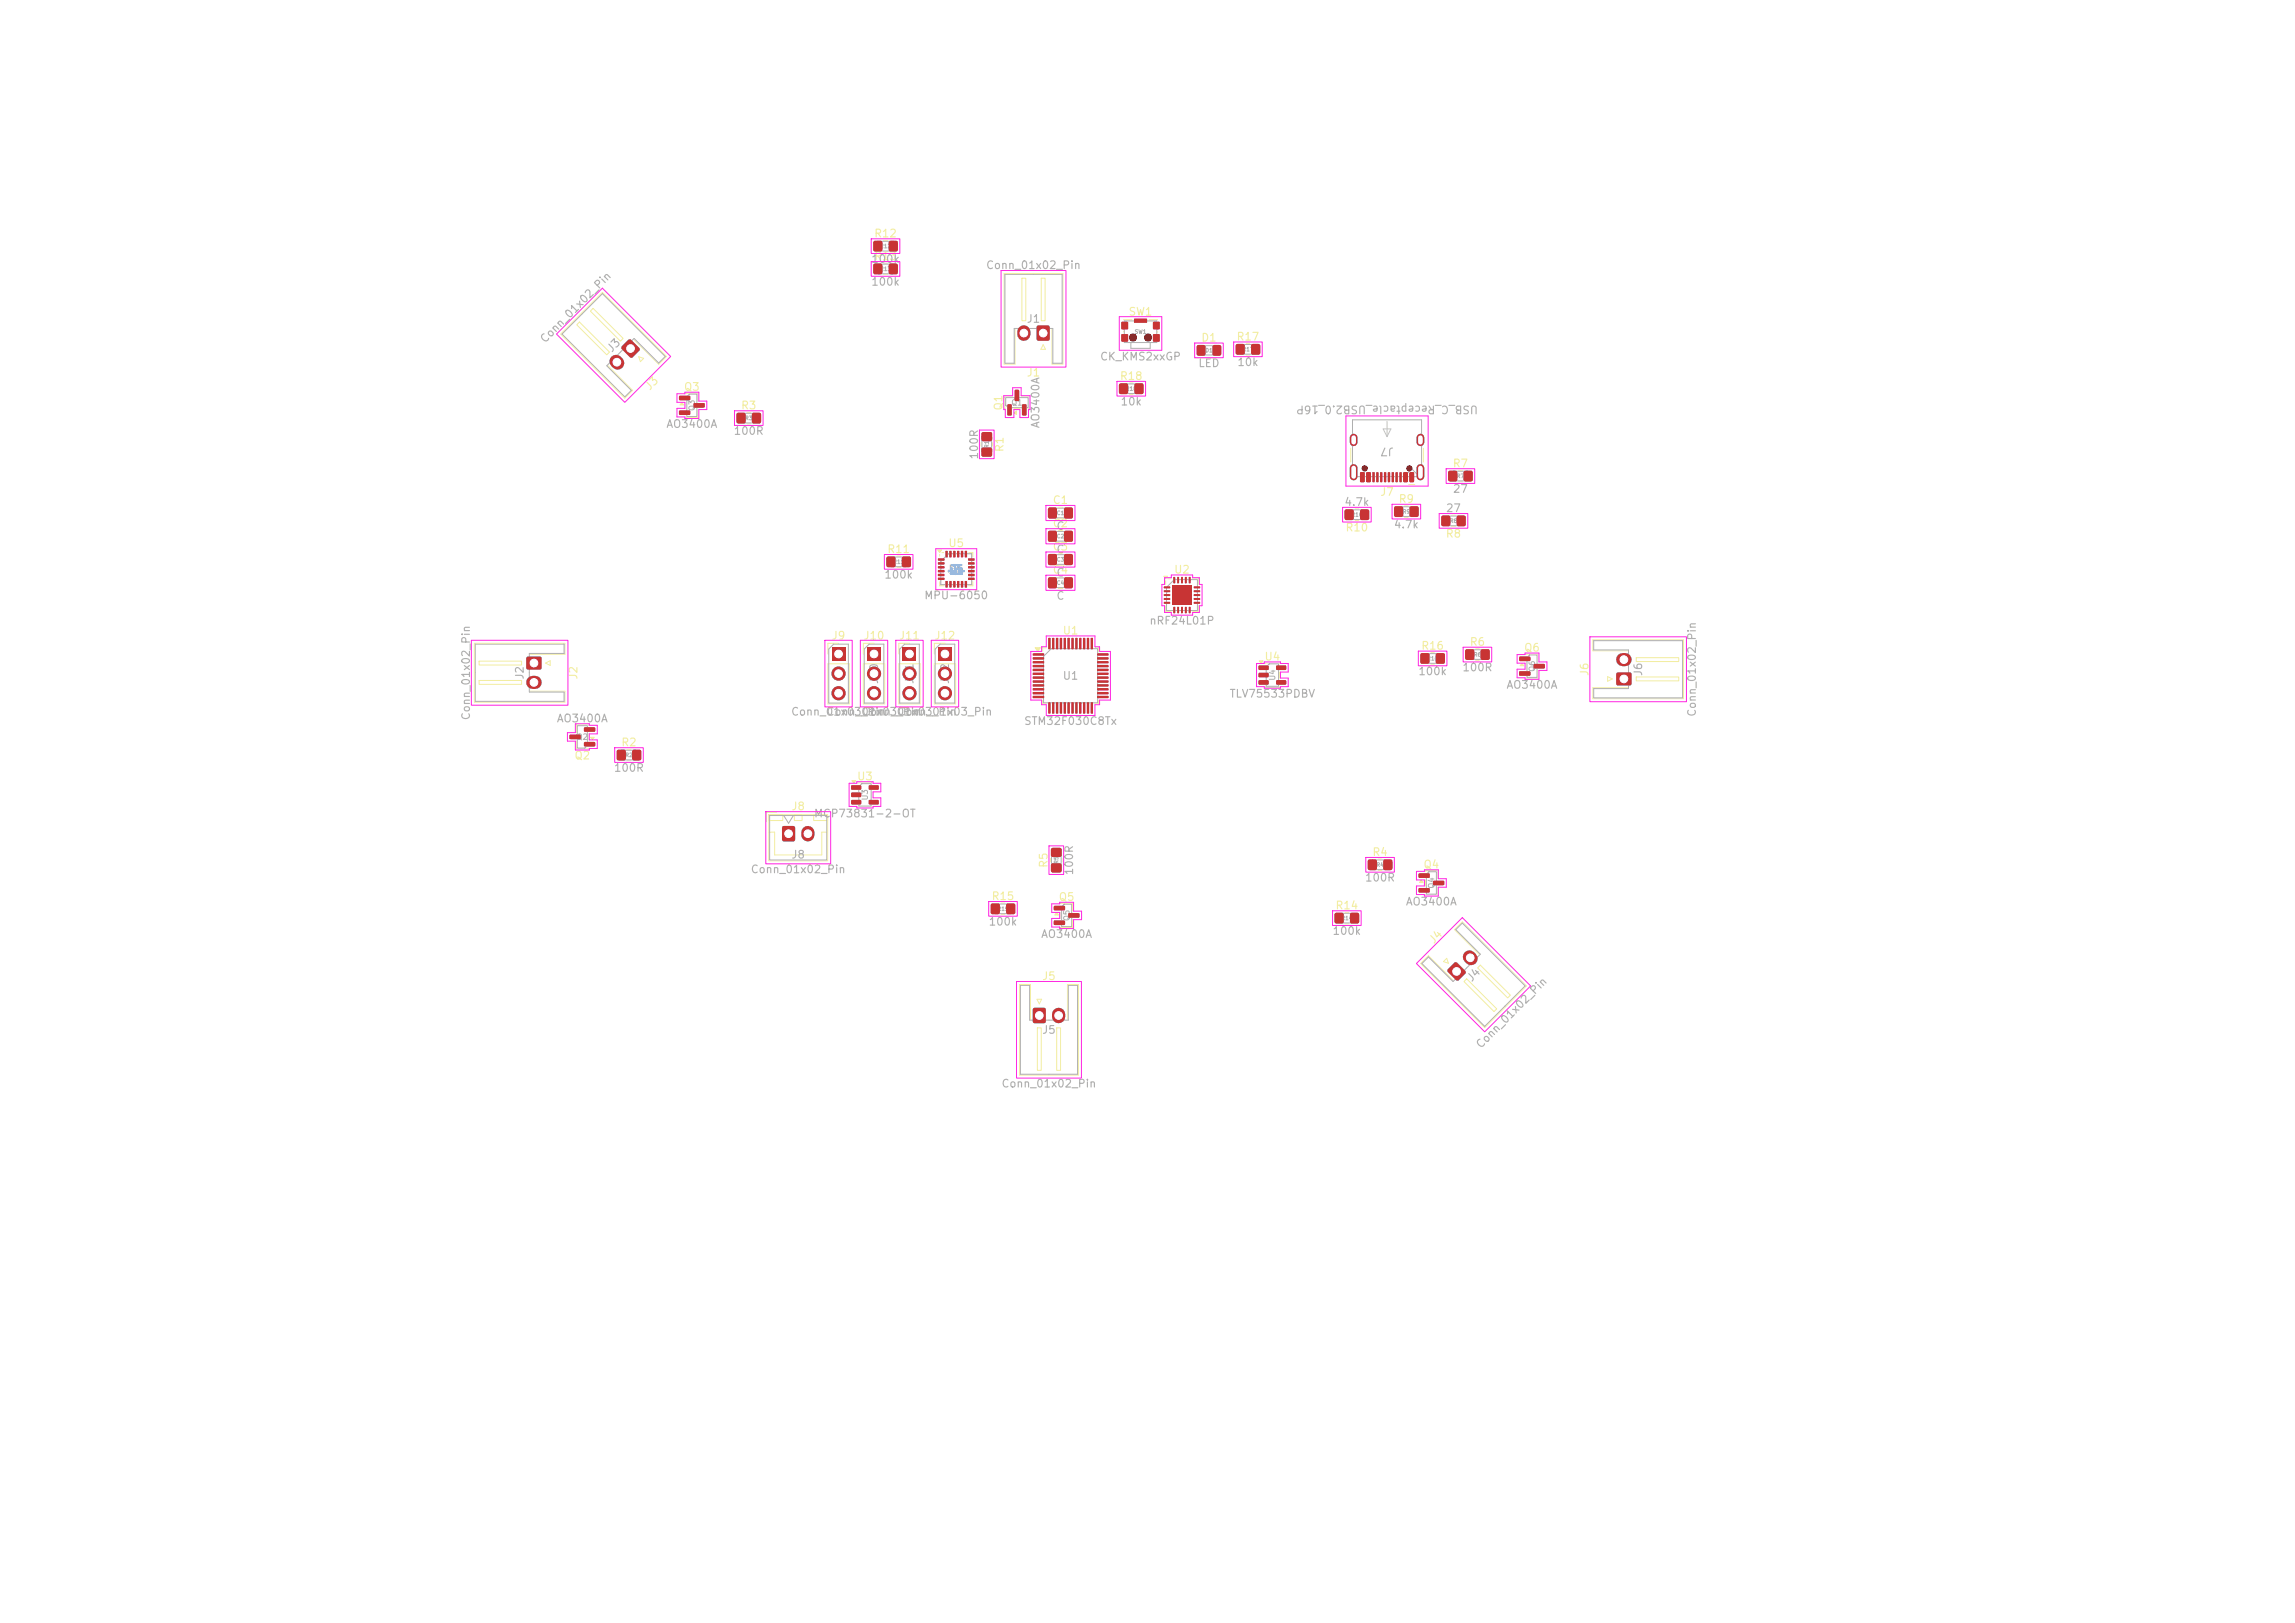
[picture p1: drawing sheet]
<svg xmlns="http://www.w3.org/2000/svg" width="297mm" height="210mm" viewBox="0 0 297 210" stroke-linecap="round" stroke-linejoin="round" font-family="sans-serif">
<defs><g id="words">
<g font-size="1" fill="#afafaf">
<text x="112.7" y="34.3">100k</text>
<text x="127.5" y="35.1">Conn_01x02_Pin</text>
<text x="112.7" y="37.2">100k</text>
<text x="70.6" y="44.7" transform="rotate(-45 70.6 44.7)">Conn_01x02_Pin</text>
<text x="79.3" y="45.9" transform="rotate(-45 79.3 45.9)">J3</text>
<text x="132.8" y="42">J1</text>
<text x="142.3" y="46.9">CK_KMS2xxGP</text>
<text x="155" y="47.7">LED</text>
<text x="160" y="47.6">10k</text>
<text x="144.9" y="52.7">10k</text>
<text x="191.4" y="52.2" transform="rotate(-180 191.4 52.2)">USB_C_Receptacle_USB2.0_16P</text>
<text x="86.2" y="55.6">AO3400A</text>
<text x="94.9" y="56.5">100R</text>
<text x="126.8" y="59.5" transform="rotate(-90 126.8 59.5)">100R</text>
<text x="134.8" y="55.5" transform="rotate(-90 134.8 55.5)">AO3400A</text>
<text x="180.5" y="57.7" transform="rotate(-180 180.5 57.7)">J7</text>
<text x="173.9" y="65.7">4.7k</text>
<text x="187.9" y="64">27</text>
<text x="136.6" y="68.8">C</text>
<text x="136.6" y="71.8">C</text>
<text x="180.3" y="68.6">4.7k</text>
<text x="187" y="66.5">27</text>
<text x="114.4" y="75.1">100k</text>
<text x="119.5" y="77.8">MPU-6050</text>
<text x="122.6" y="74.4">U5</text>
<text x="136.6" y="74.8">C</text>
<text x="136.6" y="77.8">C</text>
<text x="148.7" y="81.1">nRF24L01P</text>
<text x="68" y="88" transform="rotate(-90 68 88)">J2</text>
<text x="109.3" y="88.1" transform="rotate(-90 109.3 88.1)">J9</text>
<text x="113.9" y="88.6" transform="rotate(-90 113.9 88.6)">J10</text>
<text x="118.5" y="88.6" transform="rotate(-90 118.5 88.6)">J11</text>
<text x="123" y="88.6" transform="rotate(-90 123 88.6)">J12</text>
<text x="137.4" y="88.2">U1</text>
<text x="183.5" y="87.6">100k</text>
<text x="189.2" y="87.1">100R</text>
<text x="194.9" y="89.4">AO3400A</text>
<text x="212.8" y="87.6" transform="rotate(-90 212.8 87.6)">J6</text>
<text x="61.1" y="93.3" transform="rotate(-90 61.1 93.3)">Conn_01x02_Pin</text>
<text x="72" y="93.7">AO3400A</text>
<text x="102.3" y="92.8">Conn_01x03_Pin</text>
<text x="106.9" y="92.8">Conn_01x03_Pin</text>
<text x="111.5" y="92.8">Conn_01x03_Pin</text>
<text x="116.1" y="92.8">Conn_01x03_Pin</text>
<text x="132.4" y="94">STM32F030C8Tx</text>
<text x="159" y="90.5">TLV75533PDBV</text>
<text x="219.7" y="92.8" transform="rotate(-90 219.7 92.8)">Conn_01x02_Pin</text>
<text x="79.4" y="100.1">100R</text>
<text x="105.3" y="106">MCP73831-2-OT</text>
<text x="97.1" y="113.2">Conn_01x02_Pin</text>
<text x="102.3" y="111.3">J8</text>
<text x="139.1" y="113.3" transform="rotate(-90 139.1 113.3)">100R</text>
<text x="176.6" y="114.3">100R</text>
<text x="181.9" y="117.4">AO3400A</text>
<text x="127.9" y="120">100k</text>
<text x="134.7" y="121.6">AO3400A</text>
<text x="172.4" y="121.2">100k</text>
<text x="190.6" y="127.3" transform="rotate(-45 190.6 127.3)">J4</text>
<text x="134.8" y="134">J5</text>
<text x="191.7" y="136" transform="rotate(-45 191.7 136)">Conn_01x02_Pin</text>
<text x="129.5" y="141">Conn_01x02_Pin</text>
</g>
<g font-size="1" fill="#f2eda1">
<text x="113" y="33.9">R13</text>
<text x="113" y="31">R12</text>
<text x="146" y="41.1">SW1</text>
<text x="155.4" y="44.4">D1</text>
<text x="159.9" y="44.3">R17</text>
<text x="84.2" y="50.8" transform="rotate(-45 84.2 50.8)">J3</text>
<text x="88.4" y="50.8">Q3</text>
<text x="95.8" y="53.2">R3</text>
<text x="130" y="53.2" transform="rotate(-90 130 53.2)">Q1</text>
<text x="132.8" y="49">J1</text>
<text x="144.8" y="49.4">R18</text>
<text x="130.1" y="58.6" transform="rotate(-90 130.1 58.6)">R1</text>
<text x="136.2" y="65.5">C1</text>
<text x="178.5" y="64.4">J7</text>
<text x="180.9" y="65.3">R9</text>
<text x="187.9" y="60.7">R7</text>
<text x="114.7" y="71.8">R11</text>
<text x="122.6" y="71">U5</text>
<text x="136.2" y="71.5">C3</text>
<text x="136.2" y="68.5">C2</text>
<text x="174" y="69">R10</text>
<text x="187" y="69.8">R8</text>
<text x="136.2" y="74.5">C4</text>
<text x="151.9" y="74.5">U2</text>
<text x="107.6" y="83">J9</text>
<text x="111.7" y="83">J10</text>
<text x="116.3" y="83">J11</text>
<text x="120.9" y="83">J12</text>
<text x="137.4" y="82.3">U1</text>
<text x="190.1" y="83.8">R6</text>
<text x="75" y="88" transform="rotate(-90 75 88)">J2</text>
<text x="163.6" y="85.7">U4</text>
<text x="183.8" y="84.3">R16</text>
<text x="197.2" y="84.6">Q6</text>
<text x="205.8" y="87.6" transform="rotate(-90 205.8 87.6)">J6</text>
<text x="74.3" y="98.5">Q2</text>
<text x="80.3" y="96.8">R2</text>
<text x="110.8" y="101.2">U3</text>
<text x="102.3" y="105.1">J8</text>
<text x="135.8" y="112.4" transform="rotate(-90 135.8 112.4)">R5</text>
<text x="177.5" y="111">R4</text>
<text x="184.1" y="112.6">Q4</text>
<text x="128.2" y="116.7">R15</text>
<text x="136.9" y="116.8">Q5</text>
<text x="172.7" y="117.9">R14</text>
<text x="185.6" y="122.4" transform="rotate(-45 185.6 122.4)">J4</text>
<text x="134.8" y="127.1">J5</text>
</g>
<g font-size=".7" fill="#afafaf">
<text x="90.1" y="53.2" transform="rotate(-90 90.1 53.2)">Q3</text>
<text x="130.8" y="52.6">Q1</text>
<text x="165.2" y="88.1" transform="rotate(-90 165.2 88.1)">U4</text>
<text x="198.8" y="87" transform="rotate(-90 198.8 87)">Q6</text>
<text x="74.6" y="95.9">Q2</text>
<text x="112.5" y="103.6" transform="rotate(-90 112.5 103.6)">U3</text>
<text x="138.6" y="119.2" transform="rotate(-90 138.6 119.2)">Q5</text>
<text x="185.8" y="115" transform="rotate(-90 185.8 115)">Q4</text>
</g>
<g font-size=".5" fill="#afafaf">
<text x="113.8" y="35.2">R13</text>
<text x="113.8" y="32.2">R12</text>
<text x="146.8" y="43.3">SW1</text>
<text x="155.9" y="45.7">D1</text>
<text x="160.7" y="45.6">R17</text>
<text x="145.6" y="50.7">R18</text>
<text x="96.4" y="54.5">R3</text>
<text x="128.1" y="58" transform="rotate(-90 128.1 58)">R1</text>
<text x="188.5" y="62">R7</text>
<text x="136.7" y="66.8">C1</text>
<text x="136.7" y="69.8">C2</text>
<text x="174.8" y="67">R10</text>
<text x="181.5" y="66.6">R9</text>
<text x="187.6" y="67.8">R8</text>
<text x="115.5" y="73.1">R11</text>
<text x="136.7" y="72.8">C3</text>
<text x="136.7" y="75.8">C4</text>
<text x="184.6" y="85.6">R16</text>
<text x="190.7" y="85.1">R6</text>
<text x="80.9" y="98.1">R2</text>
<text x="137.1" y="111.8" transform="rotate(-90 137.1 111.8)">R5</text>
<text x="178.1" y="112.3">R4</text>
<text x="129" y="118">R15</text>
<text x="173.5" y="119.2">R14</text>
</g>
<g font-size=".2" fill="#5994dc">
<text x="122.7" y="74.1">Directly Below</text>
<text x="122.9" y="74.4">Component</text>
<text x="122.9" y="73.7">No Copper</text>
<text x="123.1" y="73.3">KEEPOUT</text>
</g>
</g></defs>
<path d="M121.4 83.8h1.7v1.7h-1.7z" fill="#4d7fc4"/>
<g fill="#4d7fc4" stroke="#4d7fc4" stroke-width=".13">
<circle cx="122.3" cy="87.2" r=".85"/>
<circle cx="122.3" cy="89.7" r=".85"/>
</g>
<path d="M133.7 130.5l.2-.1 1.4 .1v.2v1.5v.1l-.2 .1-1.4-.1-.1-.1v-1.5z" fill="#4d7fc4"/>
<path d="M137 131.3v.3" fill="none" stroke="#4d7fc4" stroke-width="1.7"/>
<path d="M80.5 44.8l1-.9 .2 .1 1 1 .1 .2-.1 .2-1 .9-.2-.1-1-1-.1-.2z" fill="#4d7fc4"/>
<path d="M79.7 46.8l.2 .2" fill="none" stroke="#4d7fc4" stroke-width="1.7"/>
<path d="M209.2 87.1l.2-.1h1.5l.2 .1v.2v1.3l-.2 .1h-1.5l-.2-.1v-.1z" fill="#4d7fc4"/>
<path d="M210 85.4h.3" fill="none" stroke="#4d7fc4" stroke-width="1.7"/>
<path d="M188.2 124.6l.2-.1 .2 .1 1 1 .1 .2-.1 .2-1 .9-.2-.1-1-1-.1-.2z" fill="#4d7fc4"/>
<path d="M190.2 123.8l.2 .2" fill="none" stroke="#4d7fc4" stroke-width="1.7"/>
<path d="M107.7 83.8h1.7v1.7h-1.7z" fill="#4d7fc4"/>
<g fill="#4d7fc4" stroke="#4d7fc4" stroke-width=".13">
<circle cx="108.5" cy="87.2" r=".85"/>
<circle cx="108.5" cy="89.7" r=".85"/>
</g>
<path d="M101.3 106.9h.1h1.4l.1 .2v1.5l-.1 .2-.1 .1-1.4-.1-.1-.2v-1.5z" fill="#4d7fc4"/>
<path d="M104.5 107.7v.3" fill="none" stroke="#4d7fc4" stroke-width="1.7"/>
<path d="M112.3 83.8h1.7v1.7h-1.7z" fill="#4d7fc4"/>
<g fill="#4d7fc4" stroke="#4d7fc4" stroke-width=".13">
<circle cx="113.1" cy="87.2" r=".85"/>
<circle cx="113.1" cy="89.7" r=".85"/>
</g>
<path d="M68.2 85h.1h1.5h.2l.1 .2-.1 1.4-.2 .1h-1.5l-.1-.1-.1-.2z" fill="#4d7fc4"/>
<path d="M69 88.3h.2" fill="none" stroke="#4d7fc4" stroke-width="1.7"/>
<path d="M134.2 42.2l.2-.1 1.4 .1 .1 .2v1.5l-.1 .1-.2 .1-1.4-.1-.1-.1v-1.5z" fill="#4d7fc4"/>
<path d="M132.5 43v.3" fill="none" stroke="#4d7fc4" stroke-width="1.7"/>
<path d="M175.2 56.6v.6M183.8 56.6v.6M175.2 60.6v1.1M183.8 60.6v1.1" fill="none" stroke="#4d7fc4" stroke-width="1"/>
<path d="M116.8 83.8h1.7v1.7h-1.7z" fill="#4d7fc4"/>
<g fill="#4d7fc4" stroke="#4d7fc4" stroke-width=".13">
<circle cx="117.7" cy="87.2" r=".85"/>
<circle cx="117.7" cy="89.7" r=".85"/>
</g>
<path d="M131 51.3h-1l.1 1.6M131.2 52.9h.8M131.2 53.4l.3-.2v.4zM132.2 51.3h1l-.1 1.6M116.1 72h.4M116.1 73.4h.4M120.9 85.9h2.8v5.2h-2.8zM122.3 83.2h-1.4v1.4" fill="none" stroke="#f2eda1" stroke-width=".13"/>
<path d="M131.2 53.4l.3-.2v.4z" fill="#f2eda1"/>
<path d="M110.2 101h.5l-.2 .3zM111 101.3h1.8M111 104.4h1.8M112.8 102.5v.7M174.1 118.1h.4M174.1 119.5h.4" fill="none" stroke="#f2eda1" stroke-width=".13"/>
<path d="M110.2 101h.5l-.2 .3z" fill="#f2eda1"/>
<path d="M163 85.5h.5l-.3 .3zM163.8 85.8h1.8M163.8 88.9h1.8M165.6 87v.7" fill="none" stroke="#f2eda1" stroke-width=".13"/>
<path d="M163 85.5h.5l-.3 .3z" fill="#f2eda1"/>
<path d="M88.2 52.1l.3 .3h-.5zM88.8 50.9h1.5v1M88.8 52.1v.7M90.3 53v1h-1.5M96.7 53.4h.4M96.7 54.8h.4M133.4 131.9v-4.5h-1.5v11.7h7.7v-11.7h-1.5v4.5M134.2 129.3h.6l-.3 .6zM134.2 133h.6v5.5h-.6zM136.8 133h.4v5.5h-.4z" fill="none" stroke="#f2eda1" stroke-width=".13"/>
<path d="M88.2 52.1l.3 .3h-.5z" fill="#f2eda1"/>
<g fill="none" stroke="#f2eda1" stroke-width=".13">
<path d="M114.4 34.1h.4M114.4 35.5h.4M74.6 42l.4-.3 3.9 3.9-.4 .3zM76.4 40.3l.4-.4 3.8 3.9-.3 .3zM82.1 43.9l3.1 3.2 1-1-8.2-8.3-5.4 5.4 8.3 8.3 1-1-3.2-3.2M82.7 46.2l.6 .2-.4 .4zM187.9 66.7h.4M187.9 68.1h.4M107.1 85.9h2.8v5.2h-2.8zM108.5 83.2h-1.4v1.4M208 87.6l.7 .3-.7 .3zM210.6 84.2h-4.5v-1.4h11.8v7.6h-11.8v-1.4h4.5"/>
<path d="M211.7 85.1h5.6v.5h-5.6zM211.7 87.6h5.6v.5h-5.6zM99.5 105.4h7.6v6h-7.6zM99.5 105.4h1.8v.8h-1.8zM99.5 107.7h.7v2.9h6.1v-2.9h.8M100.4 105.1h-1.2v1.3M102.8 105.4h1v.8h-1zM105.3 105.4h1.8v.8h-1.8zM136.7 118.1l.3 .3h-.5zM137.3 116.9h1.5v1M137.3 118.1v.7M138.8 119v1h-1.5"/>
<path d="M186.8 124.4l.4-.4 .2 .6zM189.5 127l.3-.3 3.9 3.8-.4 .4zM191.2 125.2l.4-.3 3.9 3.9-.4 .3zM191.4 123.5l-3.2-3.2 1-1 8.3 8.3-5.4 5.4-8.2-8.3 1-1 3.1 3.2"/>
</g>
<path d="M136.7 118.1l.3 .3h-.5z" fill="#f2eda1"/>
<path d="M197 85.8l.2 .3h-.5zM197.5 84.7l1.5-.1v1M197.5 85.8v.8M199 86.8v1l-1.5-.1" fill="none" stroke="#f2eda1" stroke-width=".13"/>
<path d="M197 85.8l.2 .3h-.5z" fill="#f2eda1"/>
<g fill="none" stroke="#f2eda1" stroke-width=".13">
<path d="M132.2 36h.6v5.5h-.6zM134.8 36h.4v5.5h-.4zM127 57.3v.4M128.4 57.3v.4M131.4 42.6v4.5h-1.5v-11.7h7.7v11.7h-1.5v-4.5M135 44.6l.3 .6h-.6zM145.4 41.4h1.1M145.4 42.9v.1M146.2 49.6h.4M146.2 51h.4M148.7 41.4h1.1M149.8 42.9v.1"/>
<path d="M161.3 44.5h.4M161.3 45.9h.4M174.8 58v1.8M184.2 58v1.8M137 71.7h.5M137 73.1h.5M175.4 65.9h.4M175.4 67.3h.4M181.8 65.5h.4M181.8 66.9h.4M182.3 62.7h.8M62 85.6h5.5v.5h-5.5z"/>
<path d="M62 88.1h5.5v.4h-5.5zM68.6 84.7h4.5v-1.5h-11.7v7.7h11.7v-1.5h-4.5M70.6 85.8l.6-.3v.6zM74.6 95.9v1h1.5M76.1 93.8h-1.5v1M76.1 95v.7M76.4 95.4h.5l-.2 .3zM81.2 97h.4M81.2 98.4h.4M111.7 85.9h2.8v5.2h-2.8zM113.1 83.2h-1.4v1.4M116.3 85.9h2.8v5.2h-2.8z"/>
<path d="M117.7 83.2h-1.4v1.4M185.2 84.5h.4M185.2 85.9h.4M191 84h.4M191 85.4h.4M129.6 116.9h.4M129.6 118.3h.4M178.4 111.2h.4M178.4 112.6h.4"/>
</g>
<path d="M76.4 95.4h.5l-.2 .3z" fill="#f2eda1"/>
<path d="M134 83.8h.6l-.3 .5zM134.9 90.6v.4h.5M135.4 83.8h-.5v.5M141.7 83.8h.5v.5M142.2 90.6v.4h-.5" fill="none" stroke="#f2eda1" stroke-width=".13"/>
<path d="M134 83.8h.6l-.3 .5z" fill="#f2eda1"/>
<g fill="none" stroke="#f2eda1" stroke-width=".13">
<path d="M114.4 31.1h.4M114.4 32.6h.4M137 65.6h.5M137 67.1h.5M137 74.7h.5M137 76.1h.5M150.6 74.6h.5l-.2 .3zM150.9 75.1v.5M150.9 78.4v.7h.7M151.1 74.9h.5M154.3 74.9h.8v.7M155.1 78.4v.7h-.8"/>
<path d="M136 111.1v.4M137.4 111.1v.4"/>
</g>
<path d="M150.6 74.6h.5l-.2 .3z" fill="#f2eda1"/>
<path d="M188.8 60.9h.4M188.8 62.3h.4M183.9 113.9l.3 .3h-.5zM184.5 112.7h1.5v1M184.5 113.9v.7M186 114.8v1h-1.5" fill="none" stroke="#f2eda1" stroke-width=".13"/>
<path d="M183.9 113.9l.3 .3h-.5z" fill="#f2eda1"/>
<path d="M157.5 44.4h-2.9v1.9h2.9M121.4 71.2h.4l-.2 .3zM121.6 71.7v.3M121.6 75.3v.5h.5M121.9 71.5h.2M125.4 71.5h.5v.5M125.9 75.3v.5h-.5M137 68.7h.5M137 70.1h.5" fill="none" stroke="#f2eda1" stroke-width=".13"/>
<path d="M121.4 71.2h.4l-.2 .3z" fill="#f2eda1"/>
<path d="M121.4 83.8h1.7v1.7h-1.7z" fill="#efc1ff"/>
<g fill="#efc1ff" stroke="#efc1ff" stroke-width=".13">
<circle cx="122.3" cy="87.2" r=".85"/>
<circle cx="122.3" cy="89.7" r=".85"/>
</g>
<g fill="#efc1ff">
<path d="M114.8 72.1l.1-.1 .9 .1 .1 .2-.1 1-.2 .1-.8-.1-.1-.1z"/>
<path d="M116.8 72.1l.2-.1 .8 .1 .1 .2-.1 1-.1 .1-.9-.1-.1-.1z"/>
<path d="M130.4 52.3h.4l.1 .1v1.2v.2h-.4l-.1-.1z"/>
<path d="M132.3 52.3h.4l.1 .1v1.2v.2h-.4l-.1-.1z"/>
<path d="M131.3 50.5l.4-.1 .2 .1v1.3l-.1 .1h-.4l-.1-.1z"/>
<path d="M172.8 118.2l.2-.1 .8 .1 .1 .2-.1 1-.2 .1-.8-.1-.1-.1z"/>
<path d="M174.8 118.2l.1-.1 .9 .1 .1 .2-.1 1-.1 .1-.9-.1-.1-.1z"/>
<path d="M110.2 101.6h1.2l.1 .2v.3l-.2 .1h-1.1l-.1-.1z"/>
<path d="M110.2 102.6h1.2l.1 .1v.4l-.2 .1-1.1-.1-.1-.1z"/>
<path d="M110.2 103.5h1.2l.1 .2v.3l-.2 .1h-1.1l-.1-.1z"/>
<path d="M112.5 103.5h1.1l.1 .2v.3l-.1 .1h-1.1l-.1-.1z"/>
<path d="M112.5 101.6h1.1l.1 .2v.3l-.1 .1h-1.1l-.1-.1z"/>
<path d="M162.9 86.1h1.2l.1 .2v.3l-.2 .1h-1l-.1-.1z"/>
<path d="M162.9 87.1h1.2l.1 .1v.4l-.2 .1-1-.1-.1-.1z"/>
<path d="M162.9 88h1.2l.1 .2v.3l-.2 .1h-1l-.1-.1z"/>
<path d="M165.2 88h1.2l.1 .2v.3l-.2 .1h-1.1l-.1-.1z"/>
<path d="M165.2 86.1h1.2l.1 .2v.3l-.2 .1h-1.1l-.1-.1z"/>
<path d="M95.4 53.5l.1-.1 .9 .1 .1 .2-.1 1-.2 .1-.8-.1-.1-.1z"/>
<path d="M97.4 53.5l.1-.1 .9 .1 .1 .2-.1 1-.2 .1-.8-.1-.1-.1z"/>
<path d="M133.7 130.5l.2-.1 1.4 .1v.2v1.5v.1l-.2 .1-1.4-.1-.1-.1v-1.5z"/>
</g>
<path d="M137 131.3v.3" fill="none" stroke="#efc1ff" stroke-width="1.7"/>
<g fill="#efc1ff">
<path d="M87.9 51.2h1.3l.1 .2v.3l-.1 .1h-1.2l-.1-.1z"/>
<path d="M87.9 53.1h1.3l.1 .2v.3l-.1 .1h-1.2l-.1-.1z"/>
<path d="M89.8 52.2h1.3l.1 .1v.4l-.1 .1-1.3-.1-.1-.1z"/>
<path d="M80.5 44.8l1-.9 .2 .1 1 1 .1 .2-.1 .2-1 .9-.2-.1-1-1-.1-.2z"/>
</g>
<path d="M79.7 46.8l.2 .2" fill="none" stroke="#efc1ff" stroke-width="1.7"/>
<path d="M209.2 87.1l.2-.1h1.5l.2 .1v.2v1.3l-.2 .1h-1.5l-.2-.1v-.1z" fill="#efc1ff"/>
<path d="M210 85.4h.3" fill="none" stroke="#efc1ff" stroke-width="1.7"/>
<path d="M188.2 124.6l.2-.1 .2 .1 1 1 .1 .2-.1 .2-1 .9-.2-.1-1-1-.1-.2z" fill="#efc1ff"/>
<path d="M190.2 123.8l.2 .2" fill="none" stroke="#efc1ff" stroke-width="1.7"/>
<path d="M107.7 83.8h1.7v1.7h-1.7z" fill="#efc1ff"/>
<g fill="#efc1ff" stroke="#efc1ff" stroke-width=".13">
<circle cx="108.5" cy="87.2" r=".85"/>
<circle cx="108.5" cy="89.7" r=".85"/>
</g>
<path d="M101.3 106.9h.1h1.4l.1 .2v1.5l-.1 .2-.1 .1-1.4-.1-.1-.2v-1.5z" fill="#efc1ff"/>
<path d="M104.5 107.7v.3" fill="none" stroke="#efc1ff" stroke-width="1.7"/>
<g fill="#efc1ff">
<path d="M113.1 34.2l.1-.1 .9 .1 .1 .2-.1 1-.2 .1-.8-.1-.1-.1z"/>
<path d="M115.1 34.2l.1-.1 .9 .1 .1 .2-.1 1-.2 .1-.8-.1-.1-.1z"/>
<path d="M188.6 66.8l.1-.1 .9 .1 .1 .2-.1 1-.1 .1-.9-.1-.1-.1z"/>
<path d="M186.6 66.8l.2-.1 .8 .1 .1 .2-.1 1-.2 .1-.8-.1-.1-.1z"/>
<path d="M136.4 117.2h1.3l.1 .2v.3l-.1 .1h-1.2l-.1-.1z"/>
<path d="M136.4 119.1h1.3l.1 .2v.3l-.1 .1h-1.2l-.1-.1z"/>
<path d="M138.3 118.2h1.3l.1 .1v.4l-.1 .1-1.3-.1-.1-.1z"/>
<path d="M196.6 85h1.4l.1 .1v.4l-.2 .1-1.2-.1-.1-.1z"/>
<path d="M196.6 86.9h1.4l.1 .1v.4l-.2 .1-1.2-.1-.1-.1z"/>
<path d="M198.5 85.9h1.3l.1 .2v.3l-.1 .1h-1.2l-.1-.1z"/>
<path d="M127.1 56l.1-.1 1.1 .1 .1 .2-.1 .8-.1 .1-1.1-.1-.1-.1z"/>
<path d="M127.1 58l.1-.1 1.1 .1 .1 .2-.1 .8-.1 .1-1.1-.1-.1-.1z"/>
<path d="M135.7 71.7h.2h.8l.1 .2-.1 1.2h-.2h-.8l-.1-.2z"/>
<path d="M137.8 71.7h.1h.9l.1 .2-.1 1.2h-.2h-.8l-.1-.2z"/>
<path d="M112.3 83.8h1.7v1.7h-1.7z"/>
</g>
<g fill="#efc1ff" stroke="#efc1ff" stroke-width=".13">
<circle cx="113.1" cy="87.2" r=".85"/>
<circle cx="113.1" cy="89.7" r=".85"/>
</g>
<g fill="#efc1ff">
<path d="M128.3 117l.2-.1 .8 .1 .1 .2-.1 1-.2 .1-.8-.1-.1-.1z"/>
<path d="M130.3 117l.2-.1 .8 .1 .1 .2-.1 1-.1 .1-.9-.1-.1-.1z"/>
<path d="M176.1 66l.2-.1 .8 .1 .1 .2-.1 1-.2 .1-.8-.1-.1-.1z"/>
<path d="M174.1 66l.1-.1 .9 .1 .1 .2-.1 1-.2 .1-.8-.1-.1-.1z"/>
<path d="M189.7 84.1l.1-.1 .9 .1 .1 .2-.1 1-.1 .1-.9-.1-.1-.1z"/>
<path d="M191.7 84.1l.1-.1 .9 .1 .1 .2-.1 1-.2 .1-.8-.1-.1-.1z"/>
<path d="M68.2 85h.1h1.5h.2l.1 .2-.1 1.4-.2 .1h-1.5l-.1-.1-.1-.2z"/>
</g>
<path d="M69 88.3h.2" fill="none" stroke="#efc1ff" stroke-width="1.7"/>
<g fill="#efc1ff">
<path d="M79.9 97.1l.1-.1 .9 .1 .1 .2-.1 1-.2 .1-.8-.1-.1-.1z"/>
<path d="M81.9 97.1l.2-.1 .8 .1 .1 .2-.1 1-.2 .1-.8-.1-.1-.1z"/>
<path d="M177.1 111.3l.1-.1 .9 .1 .1 .2-.1 1-.2 .1-.8-.1-.1-.1z"/>
<path d="M179.1 111.3l.1-.1 .9 .1 .1 .2-.1 1-.2 .1-.8-.1-.1-.1z"/>
</g>
<g fill="#efc1ff" stroke="#efc1ff" stroke-width=".13">
<circle cx="146.6" cy="43.7" r=".45"/>
<circle cx="148.6" cy="43.7" r=".45"/>
</g>
<g fill="#efc1ff">
<path d="M145.1 41.7h.9v.9h-.9z"/>
<path d="M149.2 41.7h.9v.9h-.9z"/>
<path d="M145.1 43.3h.9v.9h-.9z"/>
<path d="M149.2 43.3h.9v.9h-.9z"/>
<path d="M146.8 41.2h1.6v.5l-1.6 .1z"/>
<path d="M134.2 42.2l.2-.1 1.4 .1 .1 .2v1.5l-.1 .1-.2 .1-1.4-.1-.1-.1v-1.5z"/>
</g>
<path d="M132.5 43v.3" fill="none" stroke="#efc1ff" stroke-width="1.7"/>
<g fill="#efc1ff">
<path d="M144.9 49.7l.2-.1 .8 .1 .1 .2-.1 1-.2 .1-.8-.1-.1-.1z"/>
<path d="M146.9 49.7l.1-.1 .9 .1 .1 .2-.1 1-.1 .1-.9-.1-.1-.1z"/>
<path d="M180.5 65.6l.1-.1 .9 .1 .1 .2-.1 1-.1 .1-.9-.1-.1-.1z"/>
<path d="M182.5 65.6l.1-.1 .9 .1 .1 .2-.1 1-.2 .1-.8-.1-.1-.1z"/>
</g>
<g fill="#efc1ff" stroke="#efc1ff" stroke-width=".13">
<circle cx="182.4" cy="60.6" r=".33"/>
<circle cx="176.6" cy="60.6" r=".33"/>
</g>
<g fill="#efc1ff">
<path d="M182.4 61.1h.4l.2 .1v1l-.1 .2h-.4l-.1-.1z"/>
<path d="M181.6 61.1h.4l.2 .1v1l-.1 .2h-.4l-.1-.1z"/>
<path d="M180.6 61.1l.3 .1v1.1l-.1 .1-.2-.1z"/>
<path d="M179.6 61.1l.3 .1v1.1l-.1 .1-.2-.1z"/>
<path d="M179.1 61.1l.3 .1v1.1l-.1 .1-.2-.1z"/>
<path d="M178.1 61.1l.3 .1v1.1l-.1 .1-.2-.1z"/>
<path d="M176.8 61.1h.4l.2 .1v1l-.1 .2h-.4l-.1-.1z"/>
<path d="M176 61.1h.5l.1 .1v1l-.1 .2h-.4l-.1-.1z"/>
<path d="M177.6 61.1l.3 .1v1.1l-.1 .1-.2-.1z"/>
<path d="M178.6 61.1l.3 .1v1.1l-.1 .1-.2-.1z"/>
<path d="M180.1 61.1l.3 .1v1.1l-.1 .1-.2-.1z"/>
<path d="M181.1 61.1l.3 .1v1.1l-.1 .1-.2-.1z"/>
</g>
<path d="M175.2 56.6v.6M183.8 56.6v.6M175.2 60.6v1.1M183.8 60.6v1.1" fill="none" stroke="#efc1ff" stroke-width="1"/>
<g fill="#efc1ff">
<path d="M160 44.6l.1-.1 .9 .1 .1 .2-.1 1-.1 .1-.9-.1-.1-.1z"/>
<path d="M162 44.6l.1-.1 .9 .1 .1 .2-.1 1-.2 .1-.8-.1-.1-.1z"/>
<path d="M116.8 83.8h1.7v1.7h-1.7z"/>
</g>
<g fill="#efc1ff" stroke="#efc1ff" stroke-width=".13">
<circle cx="117.7" cy="87.2" r=".85"/>
<circle cx="117.7" cy="89.7" r=".85"/>
</g>
<g fill="#efc1ff">
<path d="M183.9 84.6l.2-.1 .8 .1 .1 .2-.1 1-.2 .1-.8-.1-.1-.1z"/>
<path d="M185.9 84.6l.1-.1 .9 .1 .1 .2-.1 1-.1 .1-.9-.1-.1-.1z"/>
<path d="M75.6 96h1.3l.1 .2v.3l-.1 .1h-1.2l-.1-.1z"/>
<path d="M75.6 94.1h1.3l.1 .2v.3l-.1 .1h-1.2l-.1-.1z"/>
<path d="M73.7 95.1h1.4l.1 .1v.4l-.2 .1-1.2-.1-.1-.1z"/>
<path d="M133.7 84.6l1.4-.1v.3h-1.4z"/>
<path d="M133.7 85.1l1.4-.1v.3h-1.4z"/>
<path d="M133.7 85.6l1.4-.1v.3h-1.4z"/>
<path d="M133.7 86.1l1.4-.1v.3h-1.4z"/>
<path d="M133.7 86.6l1.4-.1v.3h-1.4z"/>
<path d="M133.7 87.1l1.4-.1v.3h-1.4z"/>
<path d="M133.7 87.6l1.4-.1v.3h-1.4z"/>
<path d="M133.7 88.1l1.4-.1v.3h-1.4z"/>
<path d="M133.7 88.6l1.4-.1v.3h-1.4z"/>
<path d="M133.7 89.1l1.4-.1v.3h-1.4z"/>
<path d="M133.7 89.6l1.4-.1v.3h-1.4z"/>
<path d="M133.7 90.1l1.4-.1v.3h-1.4z"/>
<path d="M135.7 90.9h.2v1.4h-.3z"/>
<path d="M136.2 90.9h.2v1.4h-.2z"/>
<path d="M136.7 90.9h.3v1.4h-.1h-.3z"/>
<path d="M137.2 90.9h.2v1.4h-.3z"/>
<path d="M137.7 90.9h.2v1.4h-.3z"/>
<path d="M138.2 90.9h.3v1.4h-.1h-.2z"/>
<path d="M138.7 90.9h.2v1.4h-.3z"/>
<path d="M139.2 90.9h.2v1.4h-.3z"/>
<path d="M139.7 90.9h.2v1.4h-.2z"/>
<path d="M140.2 90.9h.3v1.4h-.1h-.3z"/>
<path d="M140.7 90.9h.2v1.4h-.3z"/>
<path d="M141.2 90.9h.2v1.4h-.2z"/>
<path d="M142 90.1l1.4-.1v.3h-1.4z"/>
<path d="M142 89.6l1.4-.1v.3h-1.4z"/>
<path d="M142 89.1l1.4-.1v.3h-1.4z"/>
<path d="M142 88.6l1.4-.1v.3h-1.4z"/>
<path d="M142 88.1l1.4-.1v.3h-1.4z"/>
<path d="M142 87.6l1.4-.1v.3h-1.4z"/>
<path d="M142 87.1l1.4-.1v.3h-1.4z"/>
<path d="M142 86.6l1.4-.1v.3h-1.4z"/>
<path d="M142 86.1l1.4-.1v.3h-1.4z"/>
<path d="M142 85.6l1.4-.1v.3h-1.4z"/>
<path d="M142 85.1l1.4-.1v.3h-1.4z"/>
<path d="M142 84.6l1.4-.1v.3h-1.4z"/>
<path d="M141.2 82.6h.2v1.3v.1l-.2-.1z"/>
<path d="M140.7 82.6h.2v1.3v.1l-.3-.1z"/>
<path d="M140.2 82.6h.3v1.3l-.1 .1-.3-.1z"/>
<path d="M139.7 82.6h.2v1.3v.1l-.2-.1z"/>
<path d="M139.2 82.6h.2v1.3v.1l-.3-.1z"/>
<path d="M138.7 82.6h.2v1.3v.1l-.3-.1z"/>
<path d="M138.2 82.6h.3v1.3l-.1 .1-.2-.1z"/>
<path d="M137.7 82.6h.2v1.3v.1l-.3-.1z"/>
<path d="M137.2 82.6h.2v1.3v.1l-.3-.1z"/>
<path d="M136.7 82.6h.3v1.3l-.1 .1-.3-.1z"/>
<path d="M136.2 82.6h.2v1.3v.1l-.2-.1z"/>
<path d="M135.7 82.6h.2v1.3v.1l-.3-.1z"/>
<path d="M135.7 65.7h.2h.8l.1 .2-.1 1.1-.2 .1-.8-.1-.1-.1z"/>
<path d="M137.8 65.7h.1h.9l.1 .2-.1 1.1-.2 .1-.8-.1-.1-.1z"/>
<path d="M135.7 74.8l.2-.1 .8 .1 .1 .1-.1 1.2h-.2h-.8l-.1-.2z"/>
<path d="M137.8 74.8l.1-.1 .9 .1 .1 .1-.1 1.2h-.2h-.8l-.1-.2z"/>
<path d="M113.1 31.2h.1h.9l.1 .2-.1 1.1-.2 .1-.8-.1-.1-.2z"/>
<path d="M115.1 31.2h.1h.9l.1 .2-.1 1.1-.2 .1-.8-.1-.1-.2z"/>
<path d="M136.1 111.8l.1-.1 1.1 .1 .1 .2-.1 .8-.2 .1-1-.1-.1-.1z"/>
<path d="M136.1 109.8l.1-.1 1.1 .1 .1 .2-.1 .8-.2 .1-1-.1-.1-.1z"/>
<path d="M150.6 75.9h.8v.2h-.7z"/>
<path d="M150.6 76.4h.8v.2h-.7z"/>
<path d="M150.6 76.9h.8v.2h-.7z"/>
<path d="M150.6 77.4h.8v.2h-.7z"/>
<path d="M150.6 77.9h.8v.2h-.7z"/>
<path d="M151.9 78.5l.2 .1-.1 .7h-.2z"/>
<path d="M152.4 78.5l.2 .1-.1 .7h-.2z"/>
<path d="M152.9 78.5l.2 .1-.1 .7h-.2z"/>
<path d="M153.4 78.5l.2 .1-.1 .7h-.2z"/>
<path d="M153.9 78.5l.2 .1-.1 .7h-.2z"/>
<path d="M154.5 77.9h.8v.2h-.8z"/>
<path d="M154.5 77.4h.8v.2h-.8z"/>
<path d="M154.5 76.9h.8v.2h-.8z"/>
<path d="M154.5 76.4h.8v.2h-.8z"/>
<path d="M154.5 75.9h.8v.2h-.8z"/>
<path d="M153.9 74.7h.2l-.1 .8-.2-.1z"/>
<path d="M153.4 74.7h.2l-.1 .8-.2-.1z"/>
<path d="M152.9 74.7h.2l-.1 .8-.2-.1z"/>
<path d="M152.4 74.7h.2l-.1 .8-.2-.1z"/>
<path d="M151.9 74.7h.2l-.1 .8-.2-.1z"/>
<path d="M151.7 75.8h2.5v2.5h-2.5z"/>
<path d="M187.5 61l.1-.1 .9 .1 .1 .2-.1 1-.1 .1-.9-.1-.1-.1z"/>
<path d="M189.5 61l.1-.1 .9 .1 .1 .2-.1 1-.2 .1-.8-.1-.1-.1z"/>
<path d="M183.6 113h1.3l.1 .2v.3l-.1 .1h-1.2l-.1-.1z"/>
<path d="M183.6 114.9h1.3l.1 .2v.3l-.1 .1h-1.2l-.1-.1z"/>
<path d="M185.5 114h1.3l.1 .1v.4l-.1 .1-1.3-.1-.1-.1z"/>
<path d="M135.7 68.7h.2h.8l.1 .2-.1 1.1-.2 .1-.8-.1-.1-.1z"/>
<path d="M137.8 68.7h.1h.9l.1 .2-.1 1.1-.2 .1-.8-.1-.1-.1z"/>
<path d="M154.9 44.7l.2-.1 .8 .1 .1 .2-.1 1.1h-.1h-.9v-.2z"/>
<path d="M157 44.7l.2-.1 .8 .1 .1 .2-.1 1.1h-.2h-.8l-.1-.2z"/>
<path d="M121.4 72.3h.8v.2h-.8z"/>
<path d="M121.4 72.8h.8v.2h-.8z"/>
<path d="M121.4 73.3h.8v.2h-.8z"/>
<path d="M121.4 73.8h.8v.2h-.8z"/>
<path d="M121.4 74.3h.8v.2h-.8z"/>
<path d="M121.4 74.8h.8v.2h-.8z"/>
<path d="M122.4 75.2h.2v.8h-.2z"/>
<path d="M122.9 75.2h.2v.8h-.2z"/>
<path d="M123.4 75.2h.2v.8h-.2z"/>
<path d="M123.9 75.2h.2v.8h-.2z"/>
<path d="M124.4 75.2h.2v.8h-.2z"/>
<path d="M124.9 75.2h.2v.8h-.2z"/>
<path d="M125.3 74.8h.8v.2h-.8z"/>
<path d="M125.3 74.3h.8v.2h-.8z"/>
<path d="M125.3 73.8h.8v.2h-.8z"/>
<path d="M125.3 73.3h.8v.2h-.8z"/>
<path d="M125.3 72.8h.8v.2h-.8z"/>
<path d="M125.3 72.3h.8v.2h-.8z"/>
<path d="M124.9 71.3h.2v.8h-.2z"/>
<path d="M124.4 71.3h.2v.8h-.2z"/>
<path d="M123.9 71.3h.2v.8h-.2z"/>
<path d="M123.4 71.3h.2v.8h-.2z"/>
<path d="M122.9 71.3h.2v.8h-.2z"/>
<path d="M122.4 71.3h.2v.8h-.2z"/>
</g>
<path d="M121.4 83.8h1.7v1.7h-1.7z" fill="#9afff8"/>
<g fill="#9afff8" stroke="#9afff8" stroke-width=".13">
<circle cx="122.3" cy="87.2" r=".85"/>
<circle cx="122.3" cy="89.7" r=".85"/>
</g>
<path d="M133.7 130.5l.2-.1 1.4 .1v.2v1.5v.1l-.2 .1-1.4-.1-.1-.1v-1.5z" fill="#9afff8"/>
<path d="M137 131.3v.3" fill="none" stroke="#9afff8" stroke-width="1.7"/>
<path d="M80.5 44.8l1-.9 .2 .1 1 1 .1 .2-.1 .2-1 .9-.2-.1-1-1-.1-.2z" fill="#9afff8"/>
<path d="M79.7 46.8l.2 .2" fill="none" stroke="#9afff8" stroke-width="1.7"/>
<path d="M209.2 87.1l.2-.1h1.5l.2 .1v.2v1.3l-.2 .1h-1.5l-.2-.1v-.1z" fill="#9afff8"/>
<path d="M210 85.4h.3" fill="none" stroke="#9afff8" stroke-width="1.7"/>
<path d="M188.2 124.6l.2-.1 .2 .1 1 1 .1 .2-.1 .2-1 .9-.2-.1-1-1-.1-.2z" fill="#9afff8"/>
<path d="M190.2 123.8l.2 .2" fill="none" stroke="#9afff8" stroke-width="1.7"/>
<path d="M107.7 83.8h1.7v1.7h-1.7z" fill="#9afff8"/>
<g fill="#9afff8" stroke="#9afff8" stroke-width=".13">
<circle cx="108.5" cy="87.2" r=".85"/>
<circle cx="108.5" cy="89.7" r=".85"/>
</g>
<path d="M101.3 106.9h.1h1.4l.1 .2v1.5l-.1 .2-.1 .1-1.4-.1-.1-.2v-1.5z" fill="#9afff8"/>
<path d="M104.5 107.7v.3" fill="none" stroke="#9afff8" stroke-width="1.7"/>
<path d="M112.3 83.8h1.7v1.7h-1.7z" fill="#9afff8"/>
<g fill="#9afff8" stroke="#9afff8" stroke-width=".13">
<circle cx="113.1" cy="87.2" r=".85"/>
<circle cx="113.1" cy="89.7" r=".85"/>
</g>
<path d="M68.2 85h.1h1.5h.2l.1 .2-.1 1.4-.2 .1h-1.5l-.1-.1-.1-.2z" fill="#9afff8"/>
<path d="M69 88.3h.2" fill="none" stroke="#9afff8" stroke-width="1.7"/>
<g fill="#9afff8" stroke="#9afff8" stroke-width=".13">
<circle cx="146.6" cy="43.7" r=".45"/>
<circle cx="148.6" cy="43.7" r=".45"/>
</g>
<path d="M134.2 42.2l.2-.1 1.4 .1 .1 .2v1.5l-.1 .1-.2 .1-1.4-.1-.1-.1v-1.5z" fill="#9afff8"/>
<path d="M132.5 43v.3" fill="none" stroke="#9afff8" stroke-width="1.7"/>
<g fill="#9afff8" stroke="#9afff8" stroke-width=".13">
<circle cx="182.4" cy="60.6" r=".33"/>
<circle cx="176.6" cy="60.6" r=".33"/>
</g>
<path d="M175.2 56.6v.6M183.8 56.6v.6M175.2 60.6v1.1M183.8 60.6v1.1" fill="none" stroke="#9afff8" stroke-width="1"/>
<path d="M116.8 83.8h1.7v1.7h-1.7z" fill="#9afff8"/>
<g fill="#9afff8" stroke="#9afff8" stroke-width=".13">
<circle cx="117.7" cy="87.2" r=".85"/>
<circle cx="117.7" cy="89.7" r=".85"/>
</g>
<g fill="#bbaaa4">
<path d="M114.8 72.1l.1-.1 .9 .1 .1 .2-.1 1-.2 .1-.8-.1-.1-.1z"/>
<path d="M116.8 72.1l.2-.1 .8 .1 .1 .2-.1 1-.1 .1-.9-.1-.1-.1z"/>
<path d="M130.4 52.3h.4l.1 .1v1.2v.2h-.4l-.1-.1z"/>
<path d="M132.3 52.3h.4l.1 .1v1.2v.2h-.4l-.1-.1z"/>
<path d="M131.3 50.5l.4-.1 .2 .1v1.3l-.1 .1h-.4l-.1-.1z"/>
<path d="M172.8 118.2l.2-.1 .8 .1 .1 .2-.1 1-.2 .1-.8-.1-.1-.1z"/>
<path d="M174.8 118.2l.1-.1 .9 .1 .1 .2-.1 1-.1 .1-.9-.1-.1-.1z"/>
<path d="M110.2 101.6h1.2l.1 .2v.3l-.2 .1h-1.1l-.1-.1z"/>
<path d="M110.2 102.6h1.2l.1 .1v.4l-.2 .1-1.1-.1-.1-.1z"/>
<path d="M110.2 103.5h1.2l.1 .2v.3l-.2 .1h-1.1l-.1-.1z"/>
<path d="M112.5 103.5h1.1l.1 .2v.3l-.1 .1h-1.1l-.1-.1z"/>
<path d="M112.5 101.6h1.1l.1 .2v.3l-.1 .1h-1.1l-.1-.1z"/>
<path d="M162.9 86.1h1.2l.1 .2v.3l-.2 .1h-1l-.1-.1z"/>
<path d="M162.9 87.1h1.2l.1 .1v.4l-.2 .1-1-.1-.1-.1z"/>
<path d="M162.9 88h1.2l.1 .2v.3l-.2 .1h-1l-.1-.1z"/>
<path d="M165.2 88h1.2l.1 .2v.3l-.2 .1h-1.1l-.1-.1z"/>
<path d="M165.2 86.1h1.2l.1 .2v.3l-.2 .1h-1.1l-.1-.1z"/>
<path d="M95.4 53.5l.1-.1 .9 .1 .1 .2-.1 1-.2 .1-.8-.1-.1-.1z"/>
<path d="M97.4 53.5l.1-.1 .9 .1 .1 .2-.1 1-.2 .1-.8-.1-.1-.1z"/>
<path d="M87.9 51.2h1.3l.1 .2v.3l-.1 .1h-1.2l-.1-.1z"/>
<path d="M87.9 53.1h1.3l.1 .2v.3l-.1 .1h-1.2l-.1-.1z"/>
<path d="M89.8 52.2h1.3l.1 .1v.4l-.1 .1-1.3-.1-.1-.1z"/>
<path d="M113.1 34.2l.1-.1 .9 .1 .1 .2-.1 1-.2 .1-.8-.1-.1-.1z"/>
<path d="M115.1 34.2l.1-.1 .9 .1 .1 .2-.1 1-.2 .1-.8-.1-.1-.1z"/>
<path d="M188.6 66.8l.1-.1 .9 .1 .1 .2-.1 1-.1 .1-.9-.1-.1-.1z"/>
<path d="M186.6 66.8l.2-.1 .8 .1 .1 .2-.1 1-.2 .1-.8-.1-.1-.1z"/>
<path d="M136.4 117.2h1.3l.1 .2v.3l-.1 .1h-1.2l-.1-.1z"/>
<path d="M136.4 119.1h1.3l.1 .2v.3l-.1 .1h-1.2l-.1-.1z"/>
<path d="M138.3 118.2h1.3l.1 .1v.4l-.1 .1-1.3-.1-.1-.1z"/>
<path d="M196.6 85h1.4l.1 .1v.4l-.2 .1-1.2-.1-.1-.1z"/>
<path d="M196.6 86.9h1.4l.1 .1v.4l-.2 .1-1.2-.1-.1-.1z"/>
<path d="M198.5 85.9h1.3l.1 .2v.3l-.1 .1h-1.2l-.1-.1z"/>
<path d="M127.1 56l.1-.1 1.1 .1 .1 .2-.1 .8-.1 .1-1.1-.1-.1-.1z"/>
<path d="M127.1 58l.1-.1 1.1 .1 .1 .2-.1 .8-.1 .1-1.1-.1-.1-.1z"/>
<path d="M135.7 71.7h.2h.8l.1 .2-.1 1.2h-.2h-.8l-.1-.2z"/>
<path d="M137.8 71.7h.1h.9l.1 .2-.1 1.2h-.2h-.8l-.1-.2z"/>
<path d="M128.3 117l.2-.1 .8 .1 .1 .2-.1 1-.2 .1-.8-.1-.1-.1z"/>
<path d="M130.3 117l.2-.1 .8 .1 .1 .2-.1 1-.1 .1-.9-.1-.1-.1z"/>
<path d="M176.1 66l.2-.1 .8 .1 .1 .2-.1 1-.2 .1-.8-.1-.1-.1z"/>
<path d="M174.1 66l.1-.1 .9 .1 .1 .2-.1 1-.2 .1-.8-.1-.1-.1z"/>
<path d="M189.7 84.1l.1-.1 .9 .1 .1 .2-.1 1-.1 .1-.9-.1-.1-.1z"/>
<path d="M191.7 84.1l.1-.1 .9 .1 .1 .2-.1 1-.2 .1-.8-.1-.1-.1z"/>
<path d="M79.9 97.1l.1-.1 .9 .1 .1 .2-.1 1-.2 .1-.8-.1-.1-.1z"/>
<path d="M81.9 97.1l.2-.1 .8 .1 .1 .2-.1 1-.2 .1-.8-.1-.1-.1z"/>
<path d="M177.1 111.3l.1-.1 .9 .1 .1 .2-.1 1-.2 .1-.8-.1-.1-.1z"/>
<path d="M179.1 111.3l.1-.1 .9 .1 .1 .2-.1 1-.2 .1-.8-.1-.1-.1z"/>
<path d="M145.1 41.7h.9v.9h-.9z"/>
<path d="M149.2 41.7h.9v.9h-.9z"/>
<path d="M145.1 43.3h.9v.9h-.9z"/>
<path d="M149.2 43.3h.9v.9h-.9z"/>
<path d="M146.8 41.2h1.6v.5l-1.6 .1z"/>
<path d="M144.9 49.7l.2-.1 .8 .1 .1 .2-.1 1-.2 .1-.8-.1-.1-.1z"/>
<path d="M146.9 49.7l.1-.1 .9 .1 .1 .2-.1 1-.1 .1-.9-.1-.1-.1z"/>
<path d="M180.5 65.6l.1-.1 .9 .1 .1 .2-.1 1-.1 .1-.9-.1-.1-.1z"/>
<path d="M182.5 65.6l.1-.1 .9 .1 .1 .2-.1 1-.2 .1-.8-.1-.1-.1z"/>
<path d="M182.4 61.1h.4l.2 .1v1l-.1 .2h-.4l-.1-.1z"/>
<path d="M181.6 61.1h.4l.2 .1v1l-.1 .2h-.4l-.1-.1z"/>
<path d="M180.6 61.1l.3 .1v1.1l-.1 .1-.2-.1z"/>
<path d="M179.6 61.1l.3 .1v1.1l-.1 .1-.2-.1z"/>
<path d="M179.1 61.1l.3 .1v1.1l-.1 .1-.2-.1z"/>
<path d="M178.1 61.1l.3 .1v1.1l-.1 .1-.2-.1z"/>
<path d="M176.8 61.1h.4l.2 .1v1l-.1 .2h-.4l-.1-.1z"/>
<path d="M176 61.1h.5l.1 .1v1l-.1 .2h-.4l-.1-.1z"/>
<path d="M177.6 61.1l.3 .1v1.1l-.1 .1-.2-.1z"/>
<path d="M178.6 61.1l.3 .1v1.1l-.1 .1-.2-.1z"/>
<path d="M180.1 61.1l.3 .1v1.1l-.1 .1-.2-.1z"/>
<path d="M181.1 61.1l.3 .1v1.1l-.1 .1-.2-.1z"/>
<path d="M160 44.6l.1-.1 .9 .1 .1 .2-.1 1-.1 .1-.9-.1-.1-.1z"/>
<path d="M162 44.6l.1-.1 .9 .1 .1 .2-.1 1-.2 .1-.8-.1-.1-.1z"/>
<path d="M183.9 84.6l.2-.1 .8 .1 .1 .2-.1 1-.2 .1-.8-.1-.1-.1z"/>
<path d="M185.9 84.6l.1-.1 .9 .1 .1 .2-.1 1-.1 .1-.9-.1-.1-.1z"/>
<path d="M75.6 96h1.3l.1 .2v.3l-.1 .1h-1.2l-.1-.1z"/>
<path d="M75.6 94.1h1.3l.1 .2v.3l-.1 .1h-1.2l-.1-.1z"/>
<path d="M73.7 95.1h1.4l.1 .1v.4l-.2 .1-1.2-.1-.1-.1z"/>
<path d="M133.7 84.6l1.4-.1v.3h-1.4z"/>
<path d="M133.7 85.1l1.4-.1v.3h-1.4z"/>
<path d="M133.7 85.6l1.4-.1v.3h-1.4z"/>
<path d="M133.7 86.1l1.4-.1v.3h-1.4z"/>
<path d="M133.7 86.6l1.4-.1v.3h-1.4z"/>
<path d="M133.7 87.1l1.4-.1v.3h-1.4z"/>
<path d="M133.7 87.6l1.4-.1v.3h-1.4z"/>
<path d="M133.7 88.1l1.4-.1v.3h-1.4z"/>
<path d="M133.7 88.6l1.4-.1v.3h-1.4z"/>
<path d="M133.7 89.1l1.4-.1v.3h-1.4z"/>
<path d="M133.7 89.6l1.4-.1v.3h-1.4z"/>
<path d="M133.7 90.1l1.4-.1v.3h-1.4z"/>
<path d="M135.7 90.9h.2v1.4h-.3z"/>
<path d="M136.2 90.9h.2v1.4h-.2z"/>
<path d="M136.7 90.9h.3v1.4h-.1h-.3z"/>
<path d="M137.2 90.9h.2v1.4h-.3z"/>
<path d="M137.7 90.9h.2v1.4h-.3z"/>
<path d="M138.2 90.9h.3v1.4h-.1h-.2z"/>
<path d="M138.7 90.9h.2v1.4h-.3z"/>
<path d="M139.2 90.9h.2v1.4h-.3z"/>
<path d="M139.7 90.9h.2v1.4h-.2z"/>
<path d="M140.2 90.9h.3v1.4h-.1h-.3z"/>
<path d="M140.7 90.9h.2v1.4h-.3z"/>
<path d="M141.2 90.9h.2v1.4h-.2z"/>
<path d="M142 90.1l1.4-.1v.3h-1.4z"/>
<path d="M142 89.6l1.4-.1v.3h-1.4z"/>
<path d="M142 89.1l1.4-.1v.3h-1.4z"/>
<path d="M142 88.6l1.4-.1v.3h-1.4z"/>
<path d="M142 88.1l1.4-.1v.3h-1.4z"/>
<path d="M142 87.6l1.4-.1v.3h-1.4z"/>
<path d="M142 87.1l1.4-.1v.3h-1.4z"/>
<path d="M142 86.6l1.4-.1v.3h-1.4z"/>
<path d="M142 86.1l1.4-.1v.3h-1.4z"/>
<path d="M142 85.6l1.4-.1v.3h-1.4z"/>
<path d="M142 85.1l1.4-.1v.3h-1.4z"/>
<path d="M142 84.6l1.4-.1v.3h-1.4z"/>
<path d="M141.2 82.6h.2v1.3v.1l-.2-.1z"/>
<path d="M140.7 82.6h.2v1.3v.1l-.3-.1z"/>
<path d="M140.2 82.6h.3v1.3l-.1 .1-.3-.1z"/>
<path d="M139.7 82.6h.2v1.3v.1l-.2-.1z"/>
<path d="M139.2 82.6h.2v1.3v.1l-.3-.1z"/>
<path d="M138.7 82.6h.2v1.3v.1l-.3-.1z"/>
<path d="M138.2 82.6h.3v1.3l-.1 .1-.2-.1z"/>
<path d="M137.7 82.6h.2v1.3v.1l-.3-.1z"/>
<path d="M137.2 82.6h.2v1.3v.1l-.3-.1z"/>
<path d="M136.7 82.6h.3v1.3l-.1 .1-.3-.1z"/>
<path d="M136.2 82.6h.2v1.3v.1l-.2-.1z"/>
<path d="M135.7 82.6h.2v1.3v.1l-.3-.1z"/>
<path d="M135.7 65.7h.2h.8l.1 .2-.1 1.1-.2 .1-.8-.1-.1-.1z"/>
<path d="M137.8 65.7h.1h.9l.1 .2-.1 1.1-.2 .1-.8-.1-.1-.1z"/>
<path d="M135.7 74.8l.2-.1 .8 .1 .1 .1-.1 1.2h-.2h-.8l-.1-.2z"/>
<path d="M137.8 74.8l.1-.1 .9 .1 .1 .1-.1 1.2h-.2h-.8l-.1-.2z"/>
<path d="M113.1 31.2h.1h.9l.1 .2-.1 1.1-.2 .1-.8-.1-.1-.2z"/>
<path d="M115.1 31.2h.1h.9l.1 .2-.1 1.1-.2 .1-.8-.1-.1-.2z"/>
<path d="M136.1 111.8l.1-.1 1.1 .1 .1 .2-.1 .8-.2 .1-1-.1-.1-.1z"/>
<path d="M136.1 109.8l.1-.1 1.1 .1 .1 .2-.1 .8-.2 .1-1-.1-.1-.1z"/>
<path d="M151.9 75.9h.2h.7v.2v.7l-.2 .1-.7-.1-.1-.2z"/>
<path d="M151.9 77.2l.2-.1 .7 .1v.2v.7h-.2h-.7l-.1-.2z"/>
<path d="M153.2 75.9h.1h.7l.1 .2-.1 .7-.2 .1-.6-.1-.1-.2z"/>
<path d="M153.2 77.2l.1-.1 .7 .1 .1 .2-.1 .7h-.2h-.6l-.1-.2z"/>
<path d="M150.6 75.9h.8v.2h-.7z"/>
<path d="M150.6 76.4h.8v.2h-.7z"/>
<path d="M150.6 76.9h.8v.2h-.7z"/>
<path d="M150.6 77.4h.8v.2h-.7z"/>
<path d="M150.6 77.9h.8v.2h-.7z"/>
<path d="M151.9 78.5l.2 .1-.1 .7h-.2z"/>
<path d="M152.4 78.5l.2 .1-.1 .7h-.2z"/>
<path d="M152.9 78.5l.2 .1-.1 .7h-.2z"/>
<path d="M153.4 78.5l.2 .1-.1 .7h-.2z"/>
<path d="M153.9 78.5l.2 .1-.1 .7h-.2z"/>
<path d="M154.5 77.9h.8v.2h-.8z"/>
<path d="M154.5 77.4h.8v.2h-.8z"/>
<path d="M154.5 76.9h.8v.2h-.8z"/>
<path d="M154.5 76.4h.8v.2h-.8z"/>
<path d="M154.5 75.9h.8v.2h-.8z"/>
<path d="M153.9 74.7h.2l-.1 .8-.2-.1z"/>
<path d="M153.4 74.7h.2l-.1 .8-.2-.1z"/>
<path d="M152.9 74.7h.2l-.1 .8-.2-.1z"/>
<path d="M152.4 74.7h.2l-.1 .8-.2-.1z"/>
<path d="M151.9 74.7h.2l-.1 .8-.2-.1z"/>
<path d="M187.5 61l.1-.1 .9 .1 .1 .2-.1 1-.1 .1-.9-.1-.1-.1z"/>
<path d="M189.5 61l.1-.1 .9 .1 .1 .2-.1 1-.2 .1-.8-.1-.1-.1z"/>
<path d="M183.6 113h1.3l.1 .2v.3l-.1 .1h-1.2l-.1-.1z"/>
<path d="M183.6 114.9h1.3l.1 .2v.3l-.1 .1h-1.2l-.1-.1z"/>
<path d="M185.5 114h1.3l.1 .1v.4l-.1 .1-1.3-.1-.1-.1z"/>
<path d="M135.7 68.7h.2h.8l.1 .2-.1 1.1-.2 .1-.8-.1-.1-.1z"/>
<path d="M137.8 68.7h.1h.9l.1 .2-.1 1.1-.2 .1-.8-.1-.1-.1z"/>
<path d="M154.9 44.7l.2-.1 .8 .1 .1 .2-.1 1.1h-.1h-.9v-.2z"/>
<path d="M157 44.7l.2-.1 .8 .1 .1 .2-.1 1.1h-.2h-.8l-.1-.2z"/>
<path d="M121.4 72.3h.8v.2h-.8z"/>
<path d="M121.4 72.8h.8v.2h-.8z"/>
<path d="M121.4 73.3h.8v.2h-.8z"/>
<path d="M121.4 73.8h.8v.2h-.8z"/>
<path d="M121.4 74.3h.8v.2h-.8z"/>
<path d="M121.4 74.8h.8v.2h-.8z"/>
<path d="M122.4 75.2h.2v.8h-.2z"/>
<path d="M122.9 75.2h.2v.8h-.2z"/>
<path d="M123.4 75.2h.2v.8h-.2z"/>
<path d="M123.9 75.2h.2v.8h-.2z"/>
<path d="M124.4 75.2h.2v.8h-.2z"/>
<path d="M124.9 75.2h.2v.8h-.2z"/>
<path d="M125.3 74.8h.8v.2h-.8z"/>
<path d="M125.3 74.3h.8v.2h-.8z"/>
<path d="M125.3 73.8h.8v.2h-.8z"/>
<path d="M125.3 73.3h.8v.2h-.8z"/>
<path d="M125.3 72.8h.8v.2h-.8z"/>
<path d="M125.3 72.3h.8v.2h-.8z"/>
<path d="M124.9 71.3h.2v.8h-.2z"/>
<path d="M124.4 71.3h.2v.8h-.2z"/>
<path d="M123.9 71.3h.2v.8h-.2z"/>
<path d="M123.4 71.3h.2v.8h-.2z"/>
<path d="M122.9 71.3h.2v.8h-.2z"/>
<path d="M122.4 71.3h.2v.8h-.2z"/>
</g>
<g fill="none" stroke="#afafaf" stroke-width=".13">
<path d="M78 38l8.1 8.1-.9 .9-3.1-3.2-3.6 3.5 3.2 3.2-.8 .9-8.2-8.2zM113.6 34.2h2v1.2h-2zM113.6 31.2h2v1.3h-2zM130.1 35.5h7.3v11.5h-1.2v-4.5h-5v4.5h-1.1zM81.6 44.2l.3 1.2-1.2-.3M89.2 51h1v2.9h-1.3v-2.6zM95.9 53.5h2v1.2h-2zM127.1 56.5h1.2v2h-1.2zM130.2 51.4h2.9v1.3h-2.6l-.3-.3zM134.4 42.5l.6 1 .6-1M145.4 49.7h2v1.2h-2zM145.5 41.5h4.2v2.8h-4.2z"/>
<path d="M146.3 44.3v.8h2.6v-.8M155.8 44.7h1.7v1.2h-2v-.9zM160.5 44.6h2v1.2h-2zM175 54.3h9v7.4h-9zM115.3 72.1h2v1.2h-2zM136.2 71.8h2v1.2h-2zM136.2 65.8h2v1.2h-2zM136.2 74.8h2v1.2h-2zM136.2 68.8h2v1.2h-2zM152 75h3v4h-4v-3zM174.6 66h2v1.2h-2zM181 65.6h2v1.2h-2z"/>
<path d="M181.7 61.7l1-1 1 1M187.1 66.8h2v1.2h-2zM188 61h2v1.2h-2zM61.5 83.4h11.5v1.2h-4.5v5h4.5v1.2h-11.5zM68.5 85.2l1 .6-1 .6M74.7 93.9h1.3v2.6l-.3 .3h-1zM80.4 97.1h2v1.2h-2zM107.9 83.4h1.9v7.6h-2.6v-7zM111.8 84l.7-.6h1.9v7.6h-2.6zM116.4 84l.7-.6h1.9v7.6h-2.6zM121 84l.7-.6h1.9v7.6h-2.6zM135.1 84.9l1-1h6v7h-7z"/>
<path d="M164.3 85.9h1.2v2.9h-1.6v-2.5zM184.4 84.6h2v1.2h-2zM190.2 84.1h2v1.2h-2zM197.9 84.7h1v3h-1.3v-2.6zM206.3 82.9h11.4v7.4h-11.4v-1.2h4.4v-5h-4.4zM210.7 87.2l-.9 .7 .9 .6M99.6 105.5h7.4v5.8h-7.4zM101.4 105.5l.6 1 .7-1M111.1 101.8l.4-.4h1.2v2.9h-1.6zM128.8 117h2v1.2h-2zM136.1 110.3h1.2v2h-1.2zM137.4 117.3l.3-.3h1v2.9h-1.3z"/>
<path d="M173.3 118.2h2v1.2h-2zM177.6 111.3h2v1.2h-2zM184.9 112.8h1v2.9h-1.3v-2.6zM132 127.5h1.2v4.5h5v-4.5h1.2v11.5h-7.4zM133.9 132l.6-1 .6 1M184 124.7l.9-.9 3.1 3.2 3.6-3.5-3.2-3.2 .8-.9 8.2 8.2-5.3 5.2zM189.4 125.7l-1.2-.3 .3 1.2"/>
</g>
<path d="M121.7 72.7l1.1-1h3v4h-4.1z" fill="none" stroke="#afafaf" stroke-width=".15"/>
<g fill="none" stroke="#ff26e2" stroke-width=".13">
<path d="M112.8 33.9h3.7v1.8h-3.7zM112.8 30.9h3.7v1.9h-3.7zM129.5 35h8.4v12.5h-8.4zM72 43.2l6-5.9 8.8 8.8-5.9 6zM87.6 51h1v-.2h1.8v1.1h1.1v1.1h-1.1v1.2h-1.8v-.2h-1v-1.2h1v-.7h-1zM95.1 53.2h3.7v1.8h-3.7zM126.8 55.6h1.8v3.7h-1.8zM129.9 51.2h1.1v-1h1.1v1h1.2v1.8h-.2v1h-1.1v-1h-.8v1h-1.1v-1h-.2zM144.5 49.3h3.7v2h-3.7zM144.8 41h5.5v4.3h-5.5zM154.6 44.4h3.7v1.9h-3.7zM159.6 44.3h3.7v1.9h-3.7z"/>
<path d="M174.2 53.8h10.6v9.1h-10.6zM114.5 71.7h3.6v2h-3.6zM121.1 71h5.3v5.3h-5.3zM135.4 71.4h3.7v2h-3.7zM135.4 65.4h3.7v2h-3.7zM135.4 74.4h3.7v2h-3.7zM135.4 68.4h3.7v2h-3.7zM150.7 74.8h.9v-.4h2.7v.4h.9v.8h.4v2.8h-.4v.9h-.9v.3h-2.7v-.3h-.9v-.9h-.3v-2.8h.3zM173.7 65.7h3.7v1.9h-3.7zM180.2 65.3h3.7v1.8h-3.7zM186.3 66.4h3.7v1.9h-3.7zM187.1 60.7h3.8v1.9h-3.8z"/>
<path d="M61 82.8h12.5v8.5h-12.5zM74.5 93.7h1.8v.2h1v1.1h-1v.7h1v1.2h-1v.2h-1.8v-1.2h-1.1v-1.1h1.1zM79.6 96.8h3.7v1.9h-3.7zM106.8 82.8h3.5v8.7h-3.5zM111.3 82.8h3.6v8.7h-3.6zM115.9 82.8h3.6v8.7h-3.6zM120.5 82.8h3.6v8.7h-3.6zM133.4 84.3h1.4v-.6h.6v-1.4h6.3v1.4h.6v.6h1.4v6.3h-1.4v.6h-.6v1.4h-6.3v-1.4h-.6v-.6h-1.4zM162.6 85.9h1v-.2h2.1v.2h1v1.1h-1v.7h1v1.2h-1v.2h-2.1v-.2h-1zM183.6 84.3h3.7v1.8h-3.7zM189.3 83.7h3.7v2h-3.7zM196.3 84.7h1.1v-.2h1.8v1.2h1v1.1h-1v1.1h-1.8v-.2h-1.1v-1.1h1.1v-.8h-1.1z"/>
<path d="M205.7 82.4h12.6v8.4h-12.6zM99.1 105h8.4v6.8h-8.4zM109.9 101.4h1v-.2h2.1v.2h1v1.1h-1v.7h1v1.2h-1v.2h-2.1v-.2h-1zM127.9 116.7h3.7v1.8h-3.7zM135.8 109.5h1.8v3.6h-1.8zM136.1 117h1v-.2h1.8v1.1h1.1v1.1h-1.1v1.2h-1.8v-.2h-1v-1.2h1v-.7h-1zM172.5 117.8h3.7v2h-3.7zM176.7 111h3.7v1.8h-3.7zM183.3 112.8h1v-.2h1.8v1.1h1.1v1.1h-1.1v1.2h-1.8v-.2h-1v-1.2h1v-.7h-1zM131.5 127h8.4v12.5h-8.4zM183.3 124.7l5.9-6 8.9 8.9-6 5.9z"/>
</g>
<path d="M179 55.5h1l-.5 1zM179.5 54.5v2" fill="none" stroke="#c2c2c2" stroke-width=".13"/>
<path d="M121.4 83.8h1.7v1.7h-1.7z" fill="#c83434"/>
<g fill="#c83434" stroke="#c83434" stroke-width=".13">
<circle cx="122.3" cy="87.2" r=".85"/>
<circle cx="122.3" cy="89.7" r=".85"/>
</g>
<g fill="#c83434">
<path d="M114.8 72.1l.1-.1 .9 .1 .1 .2-.1 1-.2 .1-.8-.1-.1-.1z"/>
<path d="M116.8 72.1l.2-.1 .8 .1 .1 .2-.1 1-.1 .1-.9-.1-.1-.1z"/>
<path d="M130.4 52.3h.4l.1 .1v1.2v.2h-.4l-.1-.1z"/>
<path d="M132.3 52.3h.4l.1 .1v1.2v.2h-.4l-.1-.1z"/>
<path d="M131.3 50.5l.4-.1 .2 .1v1.3l-.1 .1h-.4l-.1-.1z"/>
<path d="M172.8 118.2l.2-.1 .8 .1 .1 .2-.1 1-.2 .1-.8-.1-.1-.1z"/>
<path d="M174.8 118.2l.1-.1 .9 .1 .1 .2-.1 1-.1 .1-.9-.1-.1-.1z"/>
<path d="M110.2 101.6h1.2l.1 .2v.3l-.2 .1h-1.1l-.1-.1z"/>
<path d="M110.2 102.6h1.2l.1 .1v.4l-.2 .1-1.1-.1-.1-.1z"/>
<path d="M110.2 103.5h1.2l.1 .2v.3l-.2 .1h-1.1l-.1-.1z"/>
<path d="M112.5 103.5h1.1l.1 .2v.3l-.1 .1h-1.1l-.1-.1z"/>
<path d="M112.5 101.6h1.1l.1 .2v.3l-.1 .1h-1.1l-.1-.1z"/>
<path d="M162.9 86.1h1.2l.1 .2v.3l-.2 .1h-1l-.1-.1z"/>
<path d="M162.9 87.1h1.2l.1 .1v.4l-.2 .1-1-.1-.1-.1z"/>
<path d="M162.9 88h1.2l.1 .2v.3l-.2 .1h-1l-.1-.1z"/>
<path d="M165.2 88h1.2l.1 .2v.3l-.2 .1h-1.1l-.1-.1z"/>
<path d="M165.2 86.1h1.2l.1 .2v.3l-.2 .1h-1.1l-.1-.1z"/>
<path d="M95.4 53.5l.1-.1 .9 .1 .1 .2-.1 1-.2 .1-.8-.1-.1-.1z"/>
<path d="M97.4 53.5l.1-.1 .9 .1 .1 .2-.1 1-.2 .1-.8-.1-.1-.1z"/>
<path d="M133.7 130.5l.2-.1 1.4 .1v.2v1.5v.1l-.2 .1-1.4-.1-.1-.1v-1.5z"/>
</g>
<path d="M137 131.3v.3" fill="none" stroke="#c83434" stroke-width="1.7"/>
<g fill="#c83434">
<path d="M87.9 51.2h1.3l.1 .2v.3l-.1 .1h-1.2l-.1-.1z"/>
<path d="M87.9 53.1h1.3l.1 .2v.3l-.1 .1h-1.2l-.1-.1z"/>
<path d="M89.8 52.2h1.3l.1 .1v.4l-.1 .1-1.3-.1-.1-.1z"/>
<path d="M80.5 44.8l1-.9 .2 .1 1 1 .1 .2-.1 .2-1 .9-.2-.1-1-1-.1-.2z"/>
</g>
<path d="M79.7 46.8l.2 .2" fill="none" stroke="#c83434" stroke-width="1.7"/>
<path d="M209.2 87.1l.2-.1h1.5l.2 .1v.2v1.3l-.2 .1h-1.5l-.2-.1v-.1z" fill="#c83434"/>
<path d="M210 85.4h.3" fill="none" stroke="#c83434" stroke-width="1.7"/>
<path d="M188.2 124.6l.2-.1 .2 .1 1 1 .1 .2-.1 .2-1 .9-.2-.1-1-1-.1-.2z" fill="#c83434"/>
<path d="M190.2 123.8l.2 .2" fill="none" stroke="#c83434" stroke-width="1.7"/>
<path d="M107.7 83.8h1.7v1.7h-1.7z" fill="#c83434"/>
<g fill="#c83434" stroke="#c83434" stroke-width=".13">
<circle cx="108.5" cy="87.2" r=".85"/>
<circle cx="108.5" cy="89.7" r=".85"/>
</g>
<path d="M101.3 106.9h.1h1.4l.1 .2v1.5l-.1 .2-.1 .1-1.4-.1-.1-.2v-1.5z" fill="#c83434"/>
<path d="M104.5 107.7v.3" fill="none" stroke="#c83434" stroke-width="1.7"/>
<g fill="#c83434">
<path d="M113.1 34.2l.1-.1 .9 .1 .1 .2-.1 1-.2 .1-.8-.1-.1-.1z"/>
<path d="M115.1 34.2l.1-.1 .9 .1 .1 .2-.1 1-.2 .1-.8-.1-.1-.1z"/>
<path d="M188.6 66.8l.1-.1 .9 .1 .1 .2-.1 1-.1 .1-.9-.1-.1-.1z"/>
<path d="M186.6 66.8l.2-.1 .8 .1 .1 .2-.1 1-.2 .1-.8-.1-.1-.1z"/>
<path d="M136.4 117.2h1.3l.1 .2v.3l-.1 .1h-1.2l-.1-.1z"/>
<path d="M136.4 119.1h1.3l.1 .2v.3l-.1 .1h-1.2l-.1-.1z"/>
<path d="M138.3 118.2h1.3l.1 .1v.4l-.1 .1-1.3-.1-.1-.1z"/>
<path d="M196.6 85h1.4l.1 .1v.4l-.2 .1-1.2-.1-.1-.1z"/>
<path d="M196.6 86.9h1.4l.1 .1v.4l-.2 .1-1.2-.1-.1-.1z"/>
<path d="M198.5 85.9h1.3l.1 .2v.3l-.1 .1h-1.2l-.1-.1z"/>
<path d="M127.1 56l.1-.1 1.1 .1 .1 .2-.1 .8-.1 .1-1.1-.1-.1-.1z"/>
<path d="M127.1 58l.1-.1 1.1 .1 .1 .2-.1 .8-.1 .1-1.1-.1-.1-.1z"/>
<path d="M135.7 71.7h.2h.8l.1 .2-.1 1.2h-.2h-.8l-.1-.2z"/>
<path d="M137.8 71.7h.1h.9l.1 .2-.1 1.2h-.2h-.8l-.1-.2z"/>
<path d="M112.3 83.8h1.7v1.7h-1.7z"/>
</g>
<g fill="#c83434" stroke="#c83434" stroke-width=".13">
<circle cx="113.1" cy="87.2" r=".85"/>
<circle cx="113.1" cy="89.7" r=".85"/>
</g>
<g fill="#c83434">
<path d="M128.3 117l.2-.1 .8 .1 .1 .2-.1 1-.2 .1-.8-.1-.1-.1z"/>
<path d="M130.3 117l.2-.1 .8 .1 .1 .2-.1 1-.1 .1-.9-.1-.1-.1z"/>
<path d="M176.1 66l.2-.1 .8 .1 .1 .2-.1 1-.2 .1-.8-.1-.1-.1z"/>
<path d="M174.1 66l.1-.1 .9 .1 .1 .2-.1 1-.2 .1-.8-.1-.1-.1z"/>
<path d="M189.7 84.1l.1-.1 .9 .1 .1 .2-.1 1-.1 .1-.9-.1-.1-.1z"/>
<path d="M191.7 84.1l.1-.1 .9 .1 .1 .2-.1 1-.2 .1-.8-.1-.1-.1z"/>
<path d="M68.2 85h.1h1.5h.2l.1 .2-.1 1.4-.2 .1h-1.5l-.1-.1-.1-.2z"/>
</g>
<path d="M69 88.3h.2" fill="none" stroke="#c83434" stroke-width="1.7"/>
<g fill="#c83434">
<path d="M79.9 97.1l.1-.1 .9 .1 .1 .2-.1 1-.2 .1-.8-.1-.1-.1z"/>
<path d="M81.9 97.1l.2-.1 .8 .1 .1 .2-.1 1-.2 .1-.8-.1-.1-.1z"/>
<path d="M177.1 111.3l.1-.1 .9 .1 .1 .2-.1 1-.2 .1-.8-.1-.1-.1z"/>
<path d="M179.1 111.3l.1-.1 .9 .1 .1 .2-.1 1-.2 .1-.8-.1-.1-.1z"/>
<path d="M145.1 41.7h.9v.9h-.9z"/>
<path d="M149.2 41.7h.9v.9h-.9z"/>
<path d="M145.1 43.3h.9v.9h-.9z"/>
<path d="M149.2 43.3h.9v.9h-.9z"/>
<path d="M146.8 41.2h1.6v.5l-1.6 .1z"/>
<path d="M134.2 42.2l.2-.1 1.4 .1 .1 .2v1.5l-.1 .1-.2 .1-1.4-.1-.1-.1v-1.5z"/>
</g>
<path d="M132.5 43v.3" fill="none" stroke="#c83434" stroke-width="1.7"/>
<g fill="#c83434">
<path d="M144.9 49.7l.2-.1 .8 .1 .1 .2-.1 1-.2 .1-.8-.1-.1-.1z"/>
<path d="M146.9 49.7l.1-.1 .9 .1 .1 .2-.1 1-.1 .1-.9-.1-.1-.1z"/>
<path d="M180.5 65.6l.1-.1 .9 .1 .1 .2-.1 1-.1 .1-.9-.1-.1-.1z"/>
<path d="M182.5 65.6l.1-.1 .9 .1 .1 .2-.1 1-.2 .1-.8-.1-.1-.1z"/>
<path d="M182.4 61.1h.4l.2 .1v1l-.1 .2h-.4l-.1-.1z"/>
<path d="M181.6 61.1h.4l.2 .1v1l-.1 .2h-.4l-.1-.1z"/>
<path d="M180.6 61.1l.3 .1v1.1l-.1 .1-.2-.1z"/>
<path d="M179.6 61.1l.3 .1v1.1l-.1 .1-.2-.1z"/>
<path d="M179.1 61.1l.3 .1v1.1l-.1 .1-.2-.1z"/>
<path d="M178.1 61.1l.3 .1v1.1l-.1 .1-.2-.1z"/>
<path d="M176.8 61.1h.4l.2 .1v1l-.1 .2h-.4l-.1-.1z"/>
<path d="M176 61.1h.5l.1 .1v1l-.1 .2h-.4l-.1-.1z"/>
<path d="M177.6 61.1l.3 .1v1.1l-.1 .1-.2-.1z"/>
<path d="M178.6 61.1l.3 .1v1.1l-.1 .1-.2-.1z"/>
<path d="M180.1 61.1l.3 .1v1.1l-.1 .1-.2-.1z"/>
<path d="M181.1 61.1l.3 .1v1.1l-.1 .1-.2-.1z"/>
</g>
<path d="M175.2 56.6v.6M183.8 56.6v.6M175.2 60.6v1.1M183.8 60.6v1.1" fill="none" stroke="#c83434" stroke-width="1"/>
<g fill="#c83434">
<path d="M160 44.6l.1-.1 .9 .1 .1 .2-.1 1-.1 .1-.9-.1-.1-.1z"/>
<path d="M162 44.6l.1-.1 .9 .1 .1 .2-.1 1-.2 .1-.8-.1-.1-.1z"/>
<path d="M116.8 83.8h1.7v1.7h-1.7z"/>
</g>
<g fill="#c83434" stroke="#c83434" stroke-width=".13">
<circle cx="117.7" cy="87.2" r=".85"/>
<circle cx="117.7" cy="89.7" r=".85"/>
</g>
<g fill="#c83434">
<path d="M183.9 84.6l.2-.1 .8 .1 .1 .2-.1 1-.2 .1-.8-.1-.1-.1z"/>
<path d="M185.9 84.6l.1-.1 .9 .1 .1 .2-.1 1-.1 .1-.9-.1-.1-.1z"/>
<path d="M75.6 96h1.3l.1 .2v.3l-.1 .1h-1.2l-.1-.1z"/>
<path d="M75.6 94.1h1.3l.1 .2v.3l-.1 .1h-1.2l-.1-.1z"/>
<path d="M73.7 95.1h1.4l.1 .1v.4l-.2 .1-1.2-.1-.1-.1z"/>
<path d="M133.7 84.6l1.4-.1v.3h-1.4z"/>
<path d="M133.7 85.1l1.4-.1v.3h-1.4z"/>
<path d="M133.7 85.6l1.4-.1v.3h-1.4z"/>
<path d="M133.7 86.1l1.4-.1v.3h-1.4z"/>
<path d="M133.7 86.6l1.4-.1v.3h-1.4z"/>
<path d="M133.7 87.1l1.4-.1v.3h-1.4z"/>
<path d="M133.7 87.6l1.4-.1v.3h-1.4z"/>
<path d="M133.7 88.1l1.4-.1v.3h-1.4z"/>
<path d="M133.7 88.6l1.4-.1v.3h-1.4z"/>
<path d="M133.7 89.1l1.4-.1v.3h-1.4z"/>
<path d="M133.7 89.6l1.4-.1v.3h-1.4z"/>
<path d="M133.7 90.1l1.4-.1v.3h-1.4z"/>
<path d="M135.7 90.9h.2v1.4h-.3z"/>
<path d="M136.2 90.9h.2v1.4h-.2z"/>
<path d="M136.7 90.9h.3v1.4h-.1h-.3z"/>
<path d="M137.2 90.9h.2v1.4h-.3z"/>
<path d="M137.7 90.9h.2v1.4h-.3z"/>
<path d="M138.2 90.9h.3v1.4h-.1h-.2z"/>
<path d="M138.7 90.9h.2v1.4h-.3z"/>
<path d="M139.2 90.9h.2v1.4h-.3z"/>
<path d="M139.7 90.9h.2v1.4h-.2z"/>
<path d="M140.2 90.9h.3v1.4h-.1h-.3z"/>
<path d="M140.7 90.9h.2v1.4h-.3z"/>
<path d="M141.2 90.9h.2v1.4h-.2z"/>
<path d="M142 90.1l1.4-.1v.3h-1.4z"/>
<path d="M142 89.6l1.4-.1v.3h-1.4z"/>
<path d="M142 89.1l1.4-.1v.3h-1.4z"/>
<path d="M142 88.6l1.4-.1v.3h-1.4z"/>
<path d="M142 88.1l1.4-.1v.3h-1.4z"/>
<path d="M142 87.6l1.4-.1v.3h-1.4z"/>
<path d="M142 87.1l1.4-.1v.3h-1.4z"/>
<path d="M142 86.6l1.4-.1v.3h-1.4z"/>
<path d="M142 86.1l1.4-.1v.3h-1.4z"/>
<path d="M142 85.6l1.4-.1v.3h-1.4z"/>
<path d="M142 85.1l1.4-.1v.3h-1.4z"/>
<path d="M142 84.6l1.4-.1v.3h-1.4z"/>
<path d="M141.2 82.6h.2v1.3v.1l-.2-.1z"/>
<path d="M140.7 82.6h.2v1.3v.1l-.3-.1z"/>
<path d="M140.2 82.6h.3v1.3l-.1 .1-.3-.1z"/>
<path d="M139.7 82.6h.2v1.3v.1l-.2-.1z"/>
<path d="M139.2 82.6h.2v1.3v.1l-.3-.1z"/>
<path d="M138.7 82.6h.2v1.3v.1l-.3-.1z"/>
<path d="M138.2 82.6h.3v1.3l-.1 .1-.2-.1z"/>
<path d="M137.7 82.6h.2v1.3v.1l-.3-.1z"/>
<path d="M137.2 82.6h.2v1.3v.1l-.3-.1z"/>
<path d="M136.7 82.6h.3v1.3l-.1 .1-.3-.1z"/>
<path d="M136.2 82.6h.2v1.3v.1l-.2-.1z"/>
<path d="M135.7 82.6h.2v1.3v.1l-.3-.1z"/>
<path d="M135.7 65.7h.2h.8l.1 .2-.1 1.1-.2 .1-.8-.1-.1-.1z"/>
<path d="M137.8 65.7h.1h.9l.1 .2-.1 1.1-.2 .1-.8-.1-.1-.1z"/>
<path d="M135.7 74.8l.2-.1 .8 .1 .1 .1-.1 1.2h-.2h-.8l-.1-.2z"/>
<path d="M137.8 74.8l.1-.1 .9 .1 .1 .1-.1 1.2h-.2h-.8l-.1-.2z"/>
<path d="M113.1 31.2h.1h.9l.1 .2-.1 1.1-.2 .1-.8-.1-.1-.2z"/>
<path d="M115.1 31.2h.1h.9l.1 .2-.1 1.1-.2 .1-.8-.1-.1-.2z"/>
<path d="M136.1 111.8l.1-.1 1.1 .1 .1 .2-.1 .8-.2 .1-1-.1-.1-.1z"/>
<path d="M136.1 109.8l.1-.1 1.1 .1 .1 .2-.1 .8-.2 .1-1-.1-.1-.1z"/>
<path d="M150.6 75.9h.8v.2h-.7z"/>
<path d="M150.6 76.4h.8v.2h-.7z"/>
<path d="M150.6 76.9h.8v.2h-.7z"/>
<path d="M150.6 77.4h.8v.2h-.7z"/>
<path d="M150.6 77.9h.8v.2h-.7z"/>
<path d="M151.9 78.5l.2 .1-.1 .7h-.2z"/>
<path d="M152.4 78.5l.2 .1-.1 .7h-.2z"/>
<path d="M152.9 78.5l.2 .1-.1 .7h-.2z"/>
<path d="M153.4 78.5l.2 .1-.1 .7h-.2z"/>
<path d="M153.9 78.5l.2 .1-.1 .7h-.2z"/>
<path d="M154.5 77.9h.8v.2h-.8z"/>
<path d="M154.5 77.4h.8v.2h-.8z"/>
<path d="M154.5 76.9h.8v.2h-.8z"/>
<path d="M154.5 76.4h.8v.2h-.8z"/>
<path d="M154.5 75.9h.8v.2h-.8z"/>
<path d="M153.9 74.7h.2l-.1 .8-.2-.1z"/>
<path d="M153.4 74.7h.2l-.1 .8-.2-.1z"/>
<path d="M152.9 74.7h.2l-.1 .8-.2-.1z"/>
<path d="M152.4 74.7h.2l-.1 .8-.2-.1z"/>
<path d="M151.9 74.7h.2l-.1 .8-.2-.1z"/>
<path d="M151.7 75.8h2.5v2.5h-2.5z"/>
<path d="M187.5 61l.1-.1 .9 .1 .1 .2-.1 1-.1 .1-.9-.1-.1-.1z"/>
<path d="M189.5 61l.1-.1 .9 .1 .1 .2-.1 1-.2 .1-.8-.1-.1-.1z"/>
<path d="M183.6 113h1.3l.1 .2v.3l-.1 .1h-1.2l-.1-.1z"/>
<path d="M183.6 114.9h1.3l.1 .2v.3l-.1 .1h-1.2l-.1-.1z"/>
<path d="M185.5 114h1.3l.1 .1v.4l-.1 .1-1.3-.1-.1-.1z"/>
<path d="M135.7 68.7h.2h.8l.1 .2-.1 1.1-.2 .1-.8-.1-.1-.1z"/>
<path d="M137.8 68.7h.1h.9l.1 .2-.1 1.1-.2 .1-.8-.1-.1-.1z"/>
<path d="M154.9 44.7l.2-.1 .8 .1 .1 .2-.1 1.1h-.1h-.9v-.2z"/>
<path d="M157 44.7l.2-.1 .8 .1 .1 .2-.1 1.1h-.2h-.8l-.1-.2z"/>
<path d="M121.4 72.3h.8v.2h-.8z"/>
<path d="M121.4 72.8h.8v.2h-.8z"/>
<path d="M121.4 73.3h.8v.2h-.8z"/>
<path d="M121.4 73.8h.8v.2h-.8z"/>
<path d="M121.4 74.3h.8v.2h-.8z"/>
<path d="M121.4 74.8h.8v.2h-.8z"/>
<path d="M122.4 75.2h.2v.8h-.2z"/>
<path d="M122.9 75.2h.2v.8h-.2z"/>
<path d="M123.4 75.2h.2v.8h-.2z"/>
<path d="M123.9 75.2h.2v.8h-.2z"/>
<path d="M124.4 75.2h.2v.8h-.2z"/>
<path d="M124.9 75.2h.2v.8h-.2z"/>
<path d="M125.3 74.8h.8v.2h-.8z"/>
<path d="M125.3 74.3h.8v.2h-.8z"/>
<path d="M125.3 73.8h.8v.2h-.8z"/>
<path d="M125.3 73.3h.8v.2h-.8z"/>
<path d="M125.3 72.8h.8v.2h-.8z"/>
<path d="M125.3 72.3h.8v.2h-.8z"/>
<path d="M124.9 71.3h.2v.8h-.2z"/>
<path d="M124.4 71.3h.2v.8h-.2z"/>
<path d="M123.9 71.3h.2v.8h-.2z"/>
<path d="M123.4 71.3h.2v.8h-.2z"/>
<path d="M122.9 71.3h.2v.8h-.2z"/>
<path d="M122.4 71.3h.2v.8h-.2z"/>
</g>
<g fill="#fff" stroke="#fff" stroke-width=".13">
<circle cx="122.3" cy="84.6" r=".5"/>
<circle cx="122.3" cy="87.2" r=".5"/>
<circle cx="122.3" cy="89.7" r=".5"/>
<circle cx="134.5" cy="131.4" r=".5"/>
<circle cx="137" cy="131.4" r=".5"/>
<circle cx="81.6" cy="45.1" r=".5"/>
<circle cx="79.8" cy="46.9" r=".5"/>
<circle cx="210.2" cy="87.9" r=".5"/>
<circle cx="210.2" cy="85.3" r=".5"/>
<circle cx="188.5" cy="125.7" r=".5"/>
<circle cx="190.3" cy="123.9" r=".5"/>
<circle cx="108.5" cy="84.6" r=".5"/>
<circle cx="108.5" cy="87.2" r=".5"/>
<circle cx="108.5" cy="89.7" r=".5"/>
<circle cx="102" cy="107.9" r=".5"/>
<circle cx="104.6" cy="107.9" r=".5"/>
<circle cx="113.1" cy="84.6" r=".5"/>
<circle cx="113.1" cy="87.2" r=".5"/>
<circle cx="113.1" cy="89.7" r=".5"/>
<circle cx="69.1" cy="85.8" r=".5"/>
<circle cx="69.1" cy="88.3" r=".5"/>
<circle cx="135" cy="43.1" r=".5"/>
<circle cx="132.5" cy="43.1" r=".5"/>
<circle cx="117.7" cy="84.6" r=".5"/>
<circle cx="117.7" cy="87.2" r=".5"/>
<circle cx="117.7" cy="89.7" r=".5"/>
</g>
<g fill="#000" stroke="#000" stroke-width=".13">
<circle cx="146.6" cy="43.7" r=".45"/>
<circle cx="148.6" cy="43.7" r=".45"/>
<circle cx="176.6" cy="60.6" r=".33"/>
<circle cx="182.4" cy="60.6" r=".33"/>
</g>
<path d="M175.2 56.6v.6M183.8 56.6v.6M175.2 60.6v1.1M183.8 60.6v1.1" fill="none" stroke="#fff" stroke-width=".6"/>
<use href="#words"/>
</svg>
